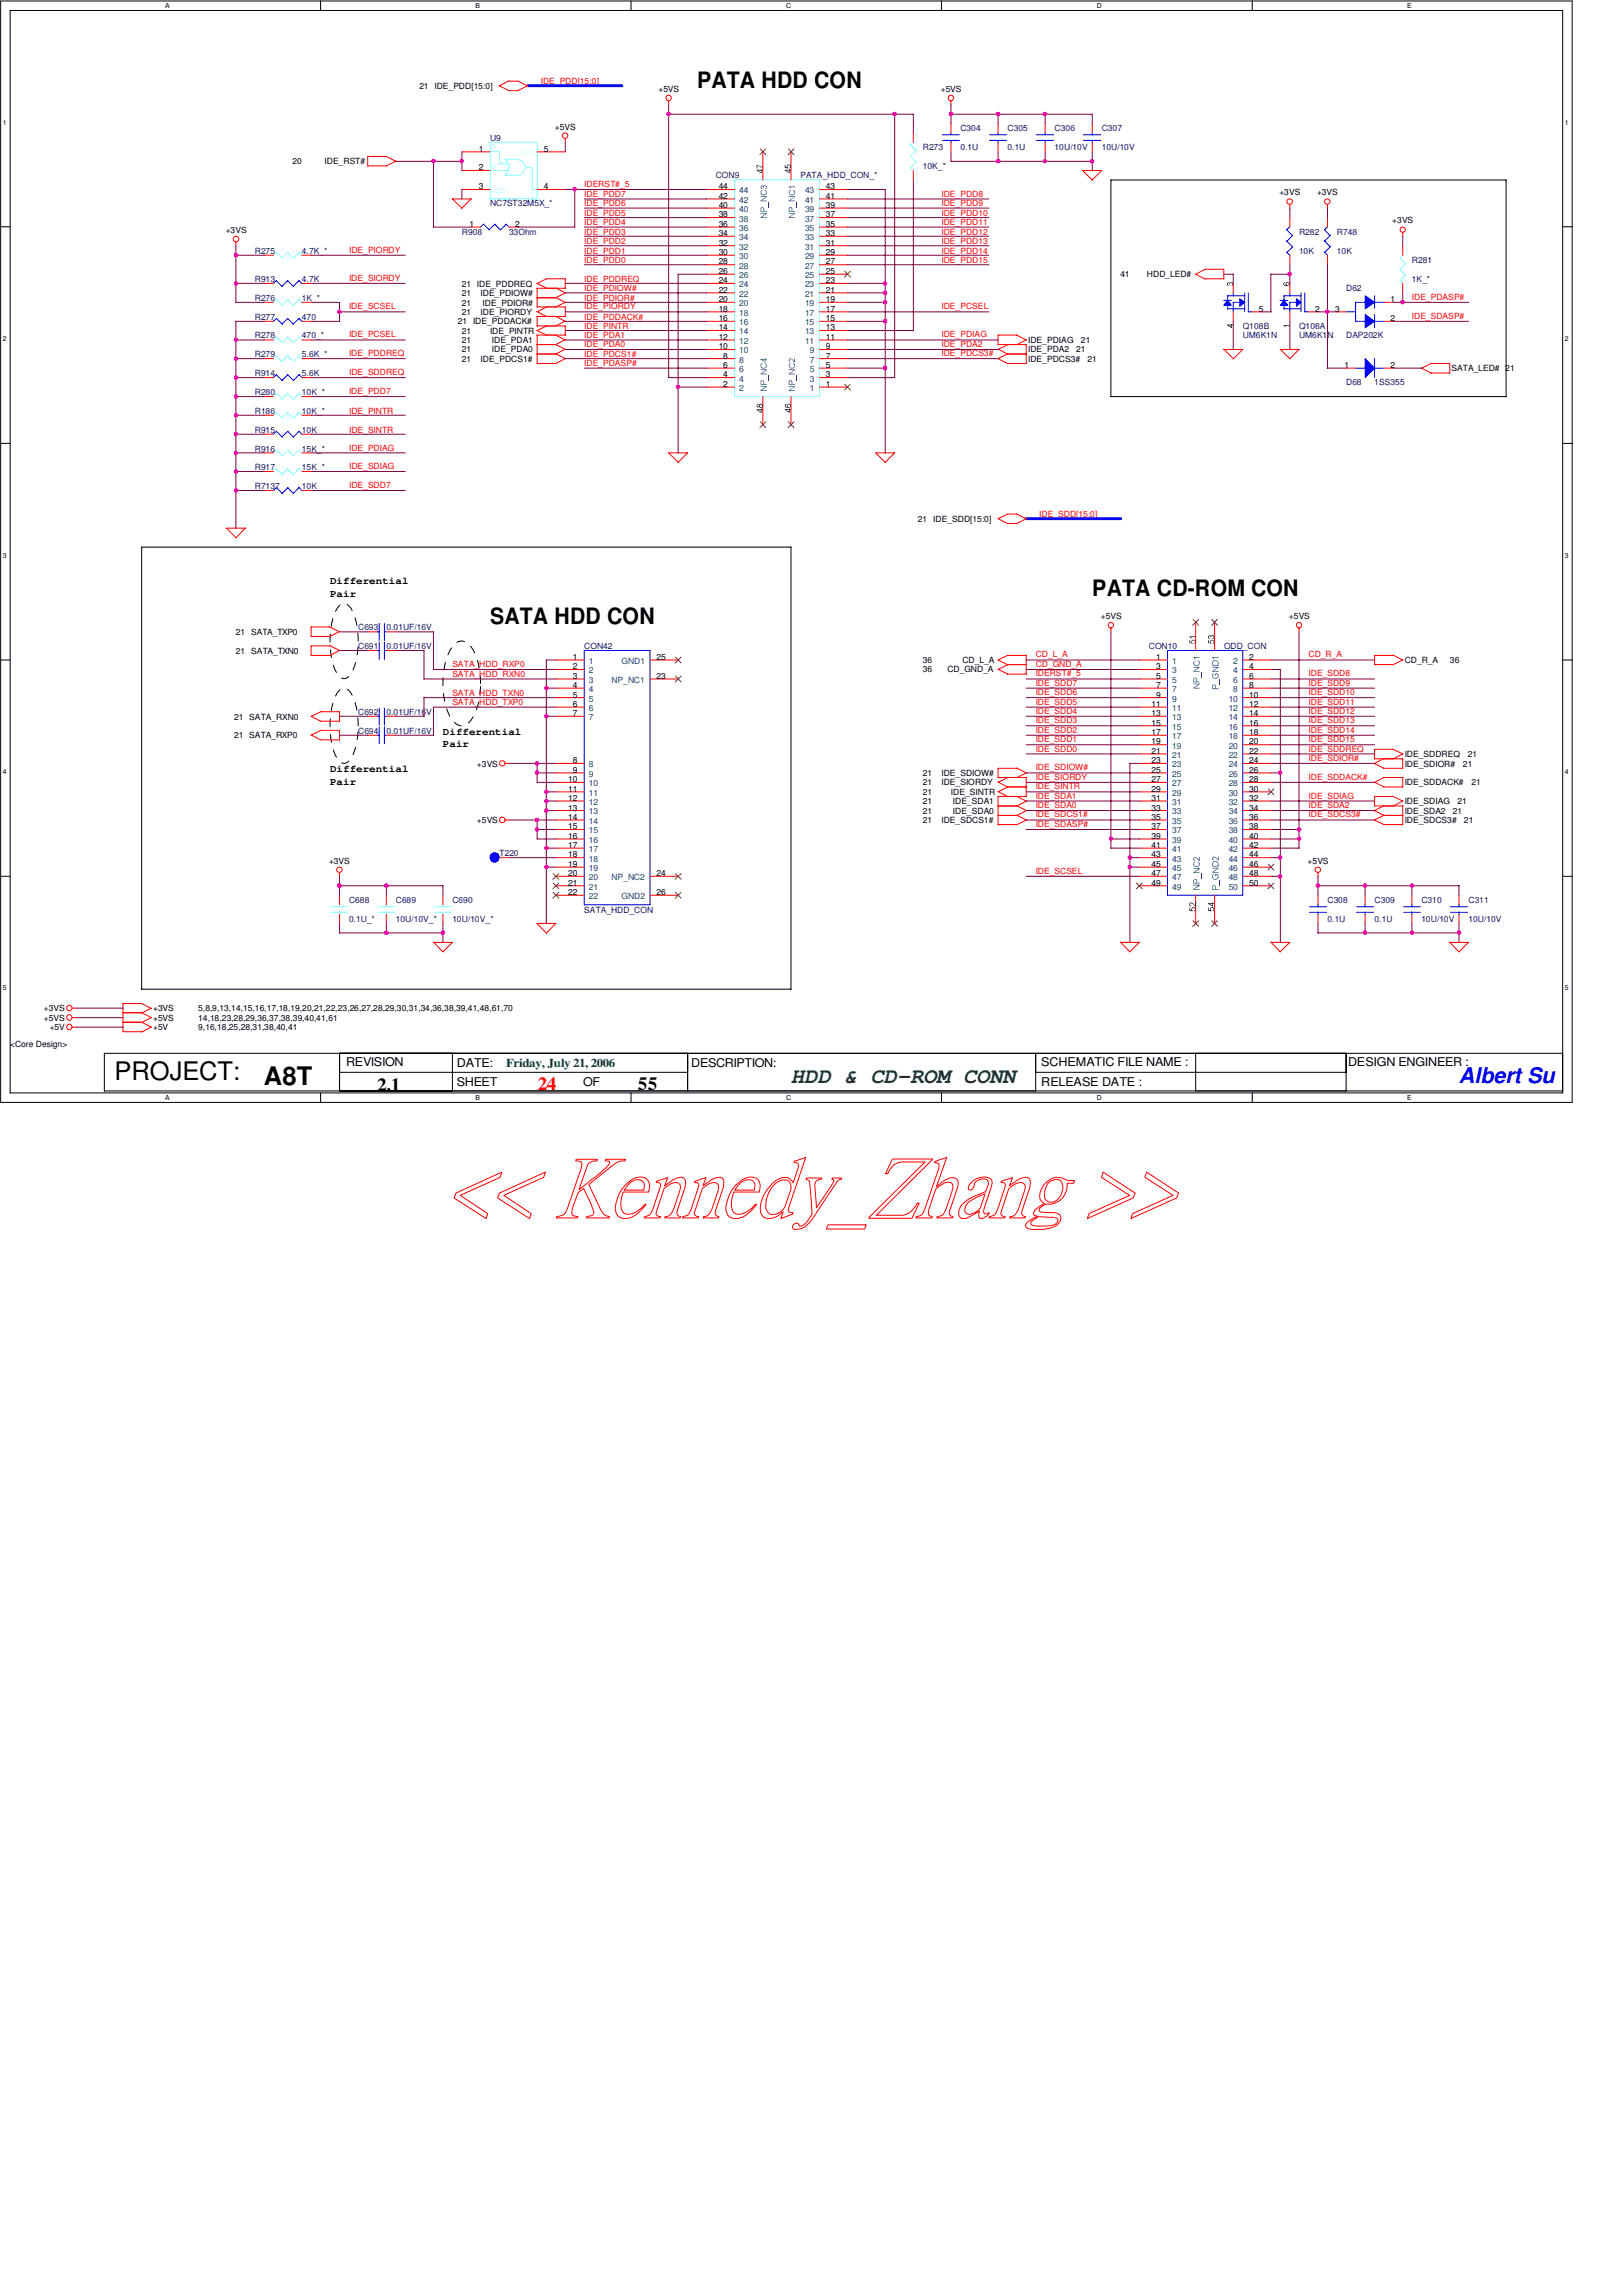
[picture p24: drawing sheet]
<svg xmlns="http://www.w3.org/2000/svg" width="210mm" height="297mm" viewBox="0 0 210 297" stroke-linecap="round" stroke-linejoin="round" font-family="sans-serif">
<defs><g id="words">
<g font-size="3.3">
<text x="14.8" y="139.7">PROJECT:</text>
<text x="34.2" y="140.3">A8T</text>
</g>
<g font-size="2.9">
<text x="90.2" y="11.4">PATA HDD CON</text>
<text x="141.4" y="77.1">PATA CD-ROM CON</text>
<text x="63.4" y="80.8">SATA HDD CON</text>
</g>
<text font-size="2.8" fill="#008000" x="102.4" y="140.1">HDD &amp; CD-ROM CONN</text>
<text font-size="2.8" fill="#00f" x="188.8" y="140.1">Albert Su</text>
<g font-size="2.4">
<text x="48.8" y="141.2">2.1</text>
<text x="82.5" y="141.1">55</text>
</g>
<text font-size="2.4" fill="#f00" x="69.6" y="141.1">24</text>
<g font-size="1.6">
<text x="44.8" y="138">REVISION</text>
<text x="134.7" y="138">SCHEMATIC FILE NAME :</text>
<text x="174.5" y="138">DESIGN ENGINEER :</text>
<text x="59.1" y="140.5">SHEET</text>
<text x="59.1" y="138">DATE:</text>
<text x="75.5" y="140.5">OF</text>
<text x="89.5" y="138">DESCRIPTION:</text>
<text x="134.7" y="140.5">RELEASE DATE :</text>
</g>
<text font-size="1.6" fill="#008000" x="65.5" y="138">Friday, July 21, 2006</text>
<g font-size="1.3">
<text x="42.7" y="75.6">Differential</text>
<text x="42.7" y="77.2">Pair</text>
<text x="57.3" y="95">Differential</text>
<text x="42.7" y="99.9">Differential</text>
<text x="42.7" y="101.6">Pair</text>
<text x="57.3" y="96.6">Pair</text>
</g>
<g font-size="1.1">
<text x="54.3" y="11.5">21 IDE_PDD[15:0]</text>
<text x="85.2" y="11.9">+5VS</text>
<text x="121.8" y="11.9">+5VS</text>
<text x="71.8" y="16.8">+5VS</text>
<text x="37.8" y="21.3">20</text>
<text x="42" y="21.3">IDE_RST#</text>
<text x="62" y="19.6">1</text>
<text x="62" y="22.1">2</text>
<text x="70.4" y="19.6">5</text>
<text x="60.7" y="29.3">1</text>
<text x="62" y="24.5">3</text>
<text x="66.7" y="29.3">2</text>
<text x="70.4" y="24.5">4</text>
<text x="93" y="29.3">36</text>
<text x="93" y="28.1">38</text>
<text x="93" y="26.9">40</text>
<text x="93" y="25.7">42</text>
<text x="93" y="24.5">44</text>
<text x="106.9" y="29.3">35</text>
<text x="106.9" y="28.1">37</text>
<text x="106.9" y="26.9">39</text>
<text x="106.9" y="25.7">41</text>
<text x="106.9" y="24.5">43</text>
<text x="165.6" y="25.3">+3VS</text>
<text x="170.4" y="25.3">+3VS</text>
<text x="180.2" y="28.9">+3VS</text>
<text x="29.2" y="30.1">+3VS</text>
<text x="93" y="35.4">26</text>
<text x="93" y="34.2">28</text>
<text x="93" y="33">30</text>
<text x="93" y="31.8">32</text>
<text x="93" y="30.6">34</text>
<text x="106.9" y="35.4">25</text>
<text x="106.9" y="34.2">27</text>
<text x="106.9" y="33">29</text>
<text x="106.9" y="31.8">31</text>
<text x="106.9" y="30.6">33</text>
<text x="145" y="35.9">41</text>
<text x="148.4" y="35.9">HDD_LED#</text>
<text x="59.3" y="42">21 IDE_PDDACK#</text>
<text x="59.8" y="39.5">21</text>
<text x="59.8" y="40.7">21</text>
<text x="59.8" y="37.1">21 IDE_PDDREQ</text>
<text x="59.8" y="38.3">21</text>
<text x="62.2" y="40.7">IDE_PIORDY</text>
<text x="62.2" y="38.3">IDE_PDIOW#</text>
<text x="62.4" y="39.5">IDE_PDIOR#</text>
<text x="93" y="41.5">16</text>
<text x="93" y="40.3">18</text>
<text x="93" y="39.1">20</text>
<text x="93" y="37.9">22</text>
<text x="93" y="36.7">24</text>
<text x="106.9" y="41.5">15</text>
<text x="106.9" y="40.3">17</text>
<text x="106.9" y="39.1">19</text>
<text x="106.9" y="37.9">21</text>
<text x="106.9" y="36.7">23</text>
<text x="162.9" y="40.3">5</text>
<text x="170.2" y="40.3">2</text>
<text x="172.8" y="40.3">3</text>
<text x="180" y="39.1">1</text>
<text x="180" y="41.5">2</text>
<text x="59.8" y="43.2">21</text>
<text x="59.8" y="45.6">21</text>
<text x="59.8" y="44.4">21</text>
<text x="59.8" y="46.8">21</text>
<text x="62.2" y="46.8">IDE_PDCS1#</text>
<text x="63.4" y="43.2">IDE_PINTR</text>
<text x="63.7" y="45.6">IDE_PDA0</text>
<text x="63.7" y="44.4">IDE_PDA1</text>
<text x="93" y="45.2">10</text>
<text x="93" y="43.9">12</text>
<text x="93" y="42.8">14</text>
<text x="93.6" y="47.6">6</text>
<text x="93.6" y="46.4">8</text>
<text x="106.9" y="47.6">5</text>
<text x="106.9" y="46.4">7</text>
<text x="106.9" y="45.2">9</text>
<text x="106.9" y="43.9">11</text>
<text x="106.9" y="42.8">13</text>
<text x="133.1" y="45.6">IDE_PDA2</text>
<text x="133.1" y="46.8">IDE_PDCS3#</text>
<text x="133.1" y="44.4">IDE_PDIAG</text>
<text x="139.3" y="45.6">21</text>
<text x="139.9" y="44.4">21</text>
<text x="140.7" y="46.8">21</text>
<text x="174" y="47.6">1</text>
<text x="180" y="47.6">2</text>
<text x="93.6" y="50">2</text>
<text x="93.6" y="48.8">4</text>
<text x="106.9" y="50">1</text>
<text x="106.9" y="48.8">3</text>
<text x="187.8" y="48">SATA_LED# 21</text>
<text x="118.8" y="67.5">21</text>
<text x="120.8" y="67.5">IDE_SDD[15:0]</text>
<text x="30.5" y="82.1">21</text>
<text x="32.5" y="82.1">SATA_TXP0</text>
<text x="142.5" y="80.1">+5VS</text>
<text x="166.8" y="80.1">+5VS</text>
<text x="30.5" y="84.6">21</text>
<text x="32.5" y="84.6">SATA_TXN0</text>
<text x="74.1" y="85.3">1</text>
<text x="74.1" y="86.6">2</text>
<text x="74.1" y="87.8">3</text>
<text x="74.1" y="89">4</text>
<text x="85" y="87.8">23</text>
<text x="85" y="85.3">25</text>
<text x="119.4" y="87">36</text>
<text x="119.4" y="85.8">36</text>
<text x="122.6" y="87">CD_GND_A</text>
<text x="124.5" y="85.8">CD_L_A</text>
<text x="149.6" y="85.3">1</text>
<text x="149.6" y="86.6">3</text>
<text x="149.6" y="87.8">5</text>
<text x="149.6" y="89">7</text>
<text x="161.7" y="85.3">2</text>
<text x="161.7" y="86.6">4</text>
<text x="161.7" y="87.8">6</text>
<text x="161.7" y="89">8</text>
<text x="181.8" y="85.8">CD_R_A</text>
<text x="187.6" y="85.8">36</text>
<text x="30.3" y="95.5">21 SATA_RXP0</text>
<text x="30.3" y="93.1">21 SATA_RXN0</text>
<text x="74.1" y="90.3">5</text>
<text x="74.1" y="91.4">6</text>
<text x="74.1" y="92.7">7</text>
<text x="149" y="91.4">11</text>
<text x="149" y="92.7">13</text>
<text x="149" y="93.9">15</text>
<text x="149" y="95.1">17</text>
<text x="149.6" y="90.3">9</text>
<text x="161.7" y="90.3">10</text>
<text x="161.7" y="91.4">12</text>
<text x="161.7" y="92.7">14</text>
<text x="161.7" y="93.9">16</text>
<text x="161.7" y="95.1">18</text>
<text x="61.7" y="99.2">+3VS</text>
<text x="73.5" y="101.2">10</text>
<text x="74.1" y="98.8">8</text>
<text x="74.1" y="100">9</text>
<text x="119.4" y="100.4">21</text>
<text x="119.4" y="101.6">21</text>
<text x="121.8" y="100.4">IDE_SDIOW#</text>
<text x="121.8" y="101.6">IDE_SIORDY</text>
<text x="149" y="96.3">19</text>
<text x="149" y="97.5">21</text>
<text x="149" y="98.8">23</text>
<text x="149" y="100">25</text>
<text x="149" y="101.2">27</text>
<text x="161.7" y="96.3">20</text>
<text x="161.7" y="97.5">22</text>
<text x="161.7" y="98.8">24</text>
<text x="161.7" y="100">26</text>
<text x="161.7" y="101.2">28</text>
<text x="181.8" y="101.6">IDE_SDDACK#</text>
<text x="181.8" y="98">IDE_SDDREQ</text>
<text x="181.8" y="99.2">IDE_SDIOR#</text>
<text x="189.3" y="99.2">21</text>
<text x="189.9" y="98">21</text>
<text x="190.4" y="101.6">21</text>
<text x="61.7" y="106.5">+5VS</text>
<text x="73.5" y="102.4">11</text>
<text x="73.5" y="103.6">12</text>
<text x="73.5" y="104.9">13</text>
<text x="73.5" y="106.1">14</text>
<text x="73.5" y="107.3">15</text>
<text x="119.4" y="102.8">21</text>
<text x="119.4" y="104.1">21</text>
<text x="119.4" y="105.3">21</text>
<text x="119.4" y="106.5">21</text>
<text x="121.8" y="106.5">IDE_SDCS1#</text>
<text x="123.1" y="102.8">IDE_SINTR</text>
<text x="123.3" y="104.1">IDE_SDA1</text>
<text x="123.3" y="105.3">IDE_SDA0</text>
<text x="149" y="102.4">29</text>
<text x="149" y="103.6">31</text>
<text x="149" y="104.9">33</text>
<text x="149" y="106.1">35</text>
<text x="149" y="107.3">37</text>
<text x="161.7" y="102.4">30</text>
<text x="161.7" y="103.6">32</text>
<text x="161.7" y="104.9">34</text>
<text x="161.7" y="106.1">36</text>
<text x="161.7" y="107.3">38</text>
<text x="181.8" y="106.5">IDE_SDCS3#</text>
<text x="181.8" y="105.3">IDE_SDA2</text>
<text x="181.8" y="104.1">IDE_SDIAG</text>
<text x="188" y="105.3">21</text>
<text x="188.6" y="104.1">21</text>
<text x="189.4" y="106.5">21</text>
<text x="42.6" y="111.7">+3VS</text>
<text x="73.5" y="108.5">16</text>
<text x="73.5" y="109.7">17</text>
<text x="73.5" y="110.9">18</text>
<text x="73.5" y="112.1">19</text>
<text x="73.5" y="113.4">20</text>
<text x="85" y="113.4">24</text>
<text x="149" y="108.5">39</text>
<text x="149" y="109.7">41</text>
<text x="149" y="110.9">43</text>
<text x="149" y="112.1">45</text>
<text x="149" y="113.4">47</text>
<text x="161.7" y="108.5">40</text>
<text x="161.7" y="109.7">42</text>
<text x="161.7" y="110.9">44</text>
<text x="161.7" y="112.1">46</text>
<text x="161.7" y="113.4">48</text>
<text x="169.2" y="111.7">+5VS</text>
<text x="73.5" y="114.6">21</text>
<text x="73.5" y="115.8">22</text>
<text x="85" y="115.8">26</text>
<text x="149" y="114.6">49</text>
<text x="161.7" y="114.6">50</text>
<text x="5.7" y="130.9">+3VS</text>
<text x="19.8" y="130.9">+3VS</text>
<text x="25.7" y="130.9">5,8,9,13,14,15,16,17,18,19,20,21,22,23,26,27,28,29,30,31,34,36,38,39,41,48,61,70</text>
<text x="1.3" y="135.5">&lt;Core Design&gt;</text>
<text x="5.7" y="132">+5VS</text>
<text x="6.4" y="133.3">+5V</text>
<text x="19.8" y="132">+5VS</text>
<text x="19.8" y="133.3">+5V</text>
<text x="25.7" y="132">14,18,23,28,29,36,37,38,39,40,41,61</text>
<text x="25.7" y="133.3">9,16,18,25,28,31,38,40,41</text>
</g>
<g font-size="1.1" fill="#f00">
<text x="70" y="10.9">IDE_PDD[15:0]</text>
<text x="75.6" y="27.9">IDE_PDD5</text>
<text x="75.6" y="26.7">IDE_PDD6</text>
<text x="75.6" y="29.2">IDE_PDD4</text>
<text x="75.6" y="25.5">IDE_PDD7</text>
<text x="75.6" y="24.2">IDERST#_5</text>
<text x="121.8" y="25.5">IDE_PDD8</text>
<text x="121.8" y="26.7">IDE_PDD9</text>
<text x="121.8" y="27.9">IDE_PDD10</text>
<text x="121.8" y="29.2">IDE_PDD11</text>
<text x="45.2" y="32.7">IDE_PIORDY</text>
<text x="75.6" y="34">IDE_PDD0</text>
<text x="75.6" y="32.8">IDE_PDD1</text>
<text x="75.6" y="31.6">IDE_PDD2</text>
<text x="75.6" y="30.4">IDE_PDD3</text>
<text x="121.8" y="30.4">IDE_PDD12</text>
<text x="121.8" y="34">IDE_PDD15</text>
<text x="121.8" y="31.6">IDE_PDD13</text>
<text x="121.8" y="32.8">IDE_PDD14</text>
<text x="45.2" y="40">IDE_SCSEL</text>
<text x="45.2" y="36.4">IDE_SIORDY</text>
<text x="75.6" y="37.7">IDE_PDIOW#</text>
<text x="75.6" y="36.5">IDE_PDDREQ</text>
<text x="75.6" y="38.9">IDE_PDIOR#</text>
<text x="75.6" y="41.4">IDE_PDDACK#</text>
<text x="75.6" y="40">IDE_PIORDY</text>
<text x="121.8" y="40">IDE_PCSEL</text>
<text x="182.7" y="38.8">IDE_PDASP#</text>
<text x="182.7" y="41.2">IDE_SDASP#</text>
<text x="45.2" y="46.1">IDE_PDDREQ</text>
<text x="45.2" y="43.6">IDE_PCSEL</text>
<text x="75.6" y="44.9">IDE_PDA0</text>
<text x="75.6" y="47.4">IDE_PDASP#</text>
<text x="75.6" y="42.6">IDE_PINTR</text>
<text x="75.6" y="43.8">IDE_PDA1</text>
<text x="75.6" y="46.2">IDE_PDCS1#</text>
<text x="121.8" y="46.1">IDE_PDCS3#</text>
<text x="121.8" y="44.9">IDE_PDA2</text>
<text x="121.8" y="43.6">IDE_PDIAG</text>
<text x="45.2" y="51">IDE_PDD7</text>
<text x="45.2" y="53.5">IDE_PINTR</text>
<text x="45.2" y="48.5">IDE_SDDREQ</text>
<text x="45.2" y="56">IDE_SINTR</text>
<text x="45.2" y="58.3">IDE_PDIAG</text>
<text x="45.2" y="60.7">IDE_SDIAG</text>
<text x="45.2" y="63.1">IDE_SDD7</text>
<text x="134.5" y="66.9">IDE_SDD[15:0]</text>
<text x="58.5" y="86.3">SATA_HDD_RXP0</text>
<text x="58.5" y="87.6">SATA_HDD_RXN0</text>
<text x="134" y="85">CD_L_A</text>
<text x="134" y="86.3">CD_GND_A</text>
<text x="134" y="87.5">IDERST#_5</text>
<text x="134" y="88.7">IDE_SDD7</text>
<text x="134" y="89.9">IDE_SDD6</text>
<text x="169.3" y="89.9">IDE_SDD10</text>
<text x="169.3" y="87.5">IDE_SDD8</text>
<text x="169.3" y="88.7">IDE_SDD9</text>
<text x="169.3" y="85">CD_R_A</text>
<text x="58.5" y="91.1">SATA_HDD_TXP0</text>
<text x="58.5" y="90">SATA_HDD_TXN0</text>
<text x="134" y="92.4">IDE_SDD4</text>
<text x="134" y="93.6">IDE_SDD3</text>
<text x="134" y="91.1">IDE_SDD5</text>
<text x="134" y="94.8">IDE_SDD2</text>
<text x="169.3" y="91.1">IDE_SDD11</text>
<text x="169.3" y="94.8">IDE_SDD14</text>
<text x="169.3" y="93.6">IDE_SDD13</text>
<text x="169.3" y="92.4">IDE_SDD12</text>
<text x="134" y="97.2">IDE_SDD0</text>
<text x="134" y="99.7">IDE_SDIOW#</text>
<text x="134" y="100.9">IDE_SIORDY</text>
<text x="134" y="96">IDE_SDD1</text>
<text x="169.3" y="96">IDE_SDD15</text>
<text x="169.3" y="100.9">IDE_SDDACK#</text>
<text x="169.3" y="98.5">IDE_SDIOR#</text>
<text x="169.3" y="97.2">IDE_SDDREQ</text>
<text x="134" y="103.3">IDE_SDA1</text>
<text x="134" y="105.7">IDE_SDCS1#</text>
<text x="134" y="107">IDE_SDASP#</text>
<text x="134" y="102.1">IDE_SINTR</text>
<text x="134" y="104.6">IDE_SDA0</text>
<text x="169.3" y="105.7">IDE_SDCS3#</text>
<text x="169.3" y="104.6">IDE_SDA2</text>
<text x="169.3" y="103.3">IDE_SDIAG</text>
<text x="134" y="113.1">IDE_SCSEL</text>
</g>
<g font-size="1.1" fill="#000080">
<text x="124.3" y="17">C304</text>
<text x="130.4" y="17">C305</text>
<text x="136.5" y="17">C306</text>
<text x="142.6" y="17">C307</text>
<text x="63.4" y="18.2">U9</text>
<text x="92.6" y="23.1">CON9</text>
<text x="103.6" y="23.1">PATA_HDD_CON_*</text>
<text x="119.4" y="19.4">R273</text>
<text x="119.4" y="21.9">10K_*</text>
<text x="124.3" y="19.4">0.1U</text>
<text x="130.4" y="19.4">0.1U</text>
<text x="136.5" y="19.4">10U/10V</text>
<text x="142.6" y="19.4">10U/10V</text>
<text x="63.4" y="26.7">NC7ST32M5X_*</text>
<text x="33" y="32.8">R275</text>
<text x="39.1" y="32.8">4.7K_*</text>
<text x="59.8" y="30.4">R908</text>
<text x="65.9" y="30.4">33Ohm</text>
<text x="168.1" y="30.4">R282</text>
<text x="168.1" y="32.8">10K</text>
<text x="173" y="30.4">R748</text>
<text x="173" y="32.8">10K</text>
<text x="182.7" y="34">R281</text>
<text x="33" y="38.9">R276</text>
<text x="33" y="41.4">R277</text>
<text x="33" y="36.5">R913</text>
<text x="39.1" y="38.9">1K_*</text>
<text x="39.1" y="41.4">470</text>
<text x="39.1" y="36.5">4.7K</text>
<text x="174.2" y="37.7">D62</text>
<text x="182.7" y="36.5">1K_*</text>
<text x="33" y="43.8">R278</text>
<text x="33" y="46.2">R279</text>
<text x="39.1" y="43.8">470_*</text>
<text x="39.1" y="46.2">5.6K_*</text>
<text x="160.8" y="42.6">Q108B</text>
<text x="160.8" y="43.8">UM6K1N</text>
<text x="168.1" y="42.6">Q108A</text>
<text x="168.1" y="43.8">UM6K1N</text>
<text x="174.2" y="43.8">DAP202K</text>
<text x="33" y="53.5">R186</text>
<text x="33" y="48.6">R914</text>
<text x="33" y="51.1">R280</text>
<text x="39.1" y="53.5">10K_*</text>
<text x="39.1" y="48.6">5.6K</text>
<text x="39.1" y="51.1">10K_*</text>
<text x="174.2" y="49.9">D68</text>
<text x="177.8" y="49.9">1SS355</text>
<text x="33" y="58.4">R916</text>
<text x="33" y="56">R915</text>
<text x="39.1" y="58.4">15K_*</text>
<text x="39.1" y="56">10K</text>
<text x="33" y="60.8">R917</text>
<text x="33" y="63.2">R7137</text>
<text x="39.1" y="60.8">15K_*</text>
<text x="39.1" y="63.2">10K</text>
<text x="46.4" y="83.9">C691</text>
<text x="46.4" y="81.5">C693</text>
<text x="50" y="83.9">0.01UF/16V</text>
<text x="50" y="81.5">0.01UF/16V</text>
<text x="75.6" y="83.9">CON42</text>
<text x="148.7" y="83.9">CON10</text>
<text x="158.4" y="83.9">ODD_CON</text>
<text x="46.4" y="92.5">C692</text>
<text x="46.4" y="94.9">C694</text>
<text x="50" y="92.5">0.01UF/16V</text>
<text x="50" y="94.9">0.01UF/16V</text>
<text x="64.6" y="110.7">T220</text>
<text x="45.2" y="116.8">C688</text>
<text x="45.2" y="119.3">0.1U_*</text>
<text x="51.2" y="116.8">C689</text>
<text x="51.2" y="119.3">10U/10V_*</text>
<text x="58.5" y="116.8">C690</text>
<text x="58.5" y="119.3">10U/10V_*</text>
<text x="75.6" y="118.1">SATA_HDD_CON</text>
<text x="171.8" y="116.8">C308</text>
<text x="171.8" y="119.3">0.1U</text>
<text x="177.9" y="116.8">C309</text>
<text x="177.9" y="119.3">0.1U</text>
<text x="183.9" y="116.8">C310</text>
<text x="183.9" y="119.3">10U/10V</text>
<text x="190" y="116.8">C311</text>
<text x="190" y="119.3">10U/10V</text>
</g>
<g font-size="1.1" fill="#80ffff">
<text x="63.5" y="19.3">A</text>
<text x="63.5" y="21.8">B</text>
<text x="67.4" y="20.1">VCC</text>
<text x="63.5" y="24.9">GND</text>
<text x="68.6" y="25.5">Y</text>
</g>
<g font-size="1.1" fill="#004080">
<text x="95.7" y="29.9">36</text>
<text x="95.7" y="28.7">38</text>
<text x="95.7" y="27.4">40</text>
<text x="95.7" y="26.2">42</text>
<text x="95.7" y="25">44</text>
<text x="104.2" y="29.9">35</text>
<text x="104.2" y="28.7">37</text>
<text x="104.2" y="27.4">39</text>
<text x="104.2" y="26.2">41</text>
<text x="104.2" y="25">43</text>
<text x="95.7" y="36">26</text>
<text x="95.7" y="34.8">28</text>
<text x="95.7" y="33.5">30</text>
<text x="95.7" y="32.3">32</text>
<text x="95.7" y="31.1">34</text>
<text x="104.2" y="36">25</text>
<text x="104.2" y="34.8">27</text>
<text x="104.2" y="33.5">29</text>
<text x="104.2" y="32.3">31</text>
<text x="104.2" y="31.1">33</text>
<text x="95.7" y="40.9">18</text>
<text x="95.7" y="39.6">20</text>
<text x="95.7" y="38.4">22</text>
<text x="95.7" y="37.2">24</text>
<text x="104.2" y="40.9">17</text>
<text x="104.2" y="39.6">19</text>
<text x="104.2" y="38.4">21</text>
<text x="104.2" y="37.2">23</text>
<text x="95.7" y="46.9">8</text>
<text x="95.7" y="45.7">10</text>
<text x="95.7" y="44.5">12</text>
<text x="95.7" y="43.3">14</text>
<text x="95.7" y="42.1">16</text>
<text x="104.2" y="44.5">11</text>
<text x="104.2" y="43.3">13</text>
<text x="104.2" y="42.1">15</text>
<text x="104.8" y="46.9">7</text>
<text x="104.8" y="45.7">9</text>
<text x="95.7" y="50.6">2</text>
<text x="95.7" y="49.4">4</text>
<text x="95.7" y="48.1">6</text>
<text x="104.8" y="50.6">1</text>
<text x="104.8" y="49.4">3</text>
<text x="104.8" y="48.1">5</text>
<text x="76.2" y="85.9">1</text>
<text x="76.2" y="87.1">2</text>
<text x="76.2" y="88.3">3</text>
<text x="76.2" y="89.5">4</text>
<text x="79.1" y="88.3">NP_NC1</text>
<text x="80.4" y="85.9">GND1</text>
<text x="151.7" y="85.9">1</text>
<text x="151.7" y="87.1">3</text>
<text x="151.7" y="88.3">5</text>
<text x="151.7" y="89.5">7</text>
<text x="159.6" y="85.9">2</text>
<text x="159.6" y="87.1">4</text>
<text x="159.6" y="88.3">6</text>
<text x="159.6" y="89.5">8</text>
<text x="76.2" y="90.8">5</text>
<text x="76.2" y="92">6</text>
<text x="76.2" y="93.2">7</text>
<text x="151.7" y="90.8">9</text>
<text x="151.7" y="92">11</text>
<text x="151.7" y="93.2">13</text>
<text x="151.7" y="94.4">15</text>
<text x="151.7" y="95.6">17</text>
<text x="159" y="90.8">10</text>
<text x="159" y="92">12</text>
<text x="159" y="93.2">14</text>
<text x="159" y="94.4">16</text>
<text x="159" y="95.6">18</text>
<text x="76.2" y="99.3">8</text>
<text x="76.2" y="100.5">9</text>
<text x="76.2" y="101.7">10</text>
<text x="151.7" y="96.9">19</text>
<text x="151.7" y="98">21</text>
<text x="151.7" y="99.3">23</text>
<text x="151.7" y="100.5">25</text>
<text x="151.7" y="101.7">27</text>
<text x="159" y="96.9">20</text>
<text x="159" y="98">22</text>
<text x="159" y="99.3">24</text>
<text x="159" y="100.5">26</text>
<text x="159" y="101.7">28</text>
<text x="76.2" y="103">11</text>
<text x="76.2" y="104.1">12</text>
<text x="76.2" y="105.4">13</text>
<text x="76.2" y="106.6">14</text>
<text x="76.2" y="107.8">15</text>
<text x="151.7" y="103">29</text>
<text x="151.7" y="104.1">31</text>
<text x="151.7" y="105.4">33</text>
<text x="151.7" y="106.6">35</text>
<text x="151.7" y="107.8">37</text>
<text x="159" y="103">30</text>
<text x="159" y="104.1">32</text>
<text x="159" y="105.4">34</text>
<text x="159" y="106.6">36</text>
<text x="159" y="107.8">38</text>
<text x="76.2" y="109.1">16</text>
<text x="76.2" y="110.2">17</text>
<text x="76.2" y="111.5">18</text>
<text x="76.2" y="112.7">19</text>
<text x="76.2" y="113.9">20</text>
<text x="79.1" y="113.9">NP_NC2</text>
<text x="151.7" y="109.1">39</text>
<text x="151.7" y="110.2">41</text>
<text x="151.7" y="111.5">43</text>
<text x="151.7" y="112.7">45</text>
<text x="151.7" y="113.9">47</text>
<text x="159" y="109.1">40</text>
<text x="159" y="110.2">42</text>
<text x="159" y="111.5">44</text>
<text x="159" y="112.7">46</text>
<text x="159" y="113.9">48</text>
<text x="76.2" y="115.1">21</text>
<text x="76.2" y="116.3">22</text>
<text x="80.4" y="116.3">GND2</text>
<text x="151.7" y="115.1">49</text>
<text x="159" y="115.1">50</text>
</g>
<g font-size=".9">
<text x="21.4" y="1">A</text>
<text x="61.6" y="1">B</text>
<text x="101.7" y="1">C</text>
<text x="141.9" y="1">D</text>
<text x="182.1" y="1">E</text>
<text x=".4" y="16.1">1</text>
<text x="202.5" y="16.1">1</text>
<text x=".4" y="44.1">2</text>
<text x="202.5" y="44.1">2</text>
<text x=".4" y="72.1">3</text>
<text x="202.5" y="72.1">3</text>
<text x=".4" y="100.1">4</text>
<text x="202.5" y="100.1">4</text>
<text x=".4" y="128.1">5</text>
<text x="202.5" y="128.1">5</text>
<text x="21.4" y="142.3">A</text>
<text x="61.6" y="142.3">B</text>
<text x="101.7" y="142.3">C</text>
<text x="141.9" y="142.3">D</text>
<text x="182.1" y="142.3">E</text>
</g>
</g></defs>
<path d="M.1 .1h203.4v142.5h-203.4zM1.3 1.4h200.9v140h-200.9z" fill="none" stroke="#000" stroke-width=".13"/>
<g fill="#fff">
<path d="M21.4 .3h.6v.9h-.6z"/>
<path d="M21.4 141.5h.6v1h-.6z"/>
</g>
<path d="M41.5 .1v1.3M41.5 141.4v1.2" fill="none" stroke="#000" stroke-width=".13"/>
<g fill="#fff">
<path d="M61.6 .3h.5v.9h-.5z"/>
<path d="M61.6 141.5h.5v1h-.5z"/>
</g>
<path d="M81.7 .1v1.3M81.7 141.4v1.2" fill="none" stroke="#000" stroke-width=".13"/>
<g fill="#fff">
<path d="M101.7 .3h.7v.9h-.7z"/>
<path d="M101.7 141.5h.7v1h-.7z"/>
</g>
<path d="M121.8 .1v1.3M121.8 141.4v1.2" fill="none" stroke="#000" stroke-width=".13"/>
<g fill="#fff">
<path d="M141.9 .3h.7v.9h-.7z"/>
<path d="M141.9 141.5h.7v1h-.7z"/>
</g>
<path d="M162.1 .1v1.3M162.1 141.4v1.2" fill="none" stroke="#000" stroke-width=".13"/>
<g fill="#fff">
<path d="M182.1 .3h.6v.9h-.6z"/>
<path d="M182.1 141.5h.6v1h-.6z"/>
<path d="M.4 15.3h.5v1h-.5z"/>
<path d="M202.5 15.3h.5v1h-.5z"/>
<path d="M.4 43.3h.5v1h-.5z"/>
<path d="M202.5 43.3h.5v1h-.5z"/>
</g>
<path d="M.1 29.3h1.2M202.2 29.3h1.3" fill="none" stroke="#000" stroke-width=".13"/>
<g fill="#fff">
<path d="M.4 71.3h.5v1h-.5z"/>
<path d="M202.5 71.3h.5v1h-.5z"/>
</g>
<path d="M.1 57.4h1.2M202.2 57.4h1.3" fill="none" stroke="#000" stroke-width=".13"/>
<g fill="#fff">
<path d="M.4 99.4h.5v.9h-.5z"/>
<path d="M202.5 99.4h.5v.9h-.5z"/>
</g>
<path d="M.1 85.4h1.2M202.2 85.4h1.3" fill="none" stroke="#000" stroke-width=".13"/>
<g fill="#fff">
<path d="M.4 127.3h.5v1.1h-.5z"/>
<path d="M202.5 127.3h.5v1.1h-.5z"/>
</g>
<g fill="none" stroke="#000" stroke-width=".13">
<path d="M143.8 23.3h51.1v28h-51.1zM18.3 70.8h84.1v57.2h-84.1zM.1 113.4h1.2M202.2 113.4h1.3M13.5 136.3h188.7v4.8h-188.7zM43.9 136.3v4.8M43.9 138.7h45.1M58.5 136.3v4.8M89 136.3v4.8M134 138.7h40.2M134 136.3v4.8M154.7 136.3v4.8"/>
<path d="M174.2 136.3v4.8"/>
</g>
<path d="M43.8 78.4a.84 .84 0 0 1 1.4 0 7.6 7.6 0 0 1 1.2 4.5 7.5 7.5 0 0 1-1.2 4.5 .84 .84 0 0 1-1.4 0 7.5 7.5 0 0 1-1.1-4.5 7.5 7.5 0 0 1 1.1-4.5zM43.8 89.4a.84 .84 0 0 1 1.4 0 7.6 7.6 0 0 1 1.2 4.5 7.6 7.6 0 0 1-1.2 4.5 .84 .84 0 0 1-1.4 0 7.5 7.5 0 0 1-1.1-4.5 7.5 7.5 0 0 1 1.1-4.5zM58.8 83.4a1.25 1.25 0 0 1 1.9 0 7.5 7.5 0 0 1 1.5 5 7.4 7.4 0 0 1-1.5 5.1 1.25 1.25 0 0 1-1.9 0 7.5 7.5 0 0 1-1.5-5.1 7.6 7.6 0 0 1 1.5-5z" fill="none" stroke="#000" stroke-width=".13" stroke-dasharray="1 1 1 1 1 1 1 1"/>
<g fill="none" stroke="#f00" stroke-width=".13">
<path d="M73.2 17.9v.5M86.5 13v.5M123.1 13v.5M30.5 31.3v.5M58.5 25.7l1.3 1.2M58.5 25.7h2.5M61 25.7l-1.3 1.3M140.1 22.1l1.3 1.2M140.1 22.1h2.5l-1.3 1.2M166.9 26.5v.5M171.8 26.5v.5M181.5 30.1v.5"/>
<path d="M86.5 58.6h2.5l-1.2 1.2zM113.3 58.6h2.5l-1.2 1.2zM158.4 45.2h2.5M158.4 45.2l1.2 1.2M160.8 45.2l-1.2 1.2M165.7 45.2l1.2 1.2M165.7 45.2h2.4M168.1 45.2l-1.2 1.2M29.3 68.3l1.2 1.3M29.3 68.3h2.5M31.7 68.3l-1.2 1.3M65.4 98.8h.5"/>
<path d="M143.8 81.2v.5M168.1 81.2v.5M43.9 112.9v.5M43.9 115.8v1.3M43.9 118.3v1.2M65.4 106.1h.5M69.5 119.5l1.2 1.2M69.5 119.5h2.5M71.9 119.5l-1.2 1.2M170.6 112.9v.5M9.4 130.4h.5M9.4 131.7h.5"/>
<path d="M9.4 132.9h.5M56.1 121.9l1.2 1.2 1.2-1.2h-2.4M145 121.9h2.4l-1.2 1.2M145 121.9l1.2 1.2M164.5 121.9h2.4l-1.2 1.2M164.5 121.9l1.2 1.2M187.6 121.9l1.2 1.2 1.2-1.2M187.6 121.9h2.5"/>
<circle cx="73.1" cy="17.5" r=".36"/>
<circle cx="86.5" cy="12.7" r=".35"/>
<circle cx="123" cy="12.7" r=".35"/>
<circle cx="30.5" cy="30.9" r=".37"/>
<circle cx="166.9" cy="26.1" r=".36"/>
<circle cx="171.8" cy="26.1" r=".35"/>
<circle cx="181.5" cy="29.7" r=".34"/>
<circle cx="65" cy="98.8" r=".36"/>
<circle cx="143.7" cy="80.9" r=".35"/>
<circle cx="168.1" cy="80.9" r=".35"/>
<circle cx="43.9" cy="112.5" r=".35"/>
<circle cx="65" cy="106.1" r=".37"/>
<circle cx="170.6" cy="112.5" r=".35"/>
<circle cx="9" cy="130.4" r=".35"/>
<circle cx="9" cy="131.6" r=".35"/>
<circle cx="9" cy="132.9" r=".35"/>
</g>
<path d="M42.8 117.3h2.2M42.8 118h2.2M43.9 117v.3M43.9 118v.3" fill="none" stroke="#80ffff" stroke-width=".13"/>
<path d="M176.7 46.4l1.2 1.2-1.2 1.3z" fill="#00f"/>
<g fill="none" stroke="#00f" stroke-width=".13">
<path d="M128.1 17.4h2.2M128.1 18.2h2.2M129.2 17.2v.2M129.2 18.2v.2M166.5 32.6l.4 .4M166.5 31.2l.8 .7M166.5 29.7l.8 .8M166.9 29.3l-.4 .4M167.3 31.9l-.8 .7M167.3 30.4l-.8 .8M168.4 37.9v2.4M168.9 37.9v2.4h.5"/>
<path d="M175.4 47.6h1.3M176.7 46.4l1.2 1.2-1.2 1.3zM177.9 46.4v2.5M177.9 47.6h1.2"/>
</g>
<g fill="none" stroke="#f00" stroke-width=".13">
<path d="M129.2 16v1.2M129.2 18.4v1.2M166.9 28.2v1.2M166.9 33v1.2M34.2 53.7h1.2M34.2 44h1.2M34.2 46.4h1.2M39.1 53.7h1.2M39.1 44h1.2M39.1 46.4h1.2M174.2 47.6h1.2M179.1 47.6h1.2"/>
<path d="M50 115.8v1.3M50 118.3v1.2"/>
</g>
<g fill="none" stroke="#80ffff" stroke-width=".13">
<path d="M35.4 44l.4-.4 .7 .8M35.8 53.3l-.4 .4M35.8 53.4l.7 .7M35.8 46l-.4 .4M35.8 46.1l.7 .7M37.2 43.6l.8 .8M37.3 53.3l-.8 .8M37.3 43.6l-.8 .7M37.3 46l-.8 .8M38.7 53.3l-.7 .8-.8-.7M38.7 53.4l.4 .4M38.7 46l-.7 .8-.8-.7"/>
<path d="M38.7 46.1l.4 .3M39.1 44l-.4-.4-.7 .7M48.9 117.3h2.2M48.9 118h2.2M50 117v.3M50 118v.3"/>
</g>
<path d="M167.8 38.7l.6 .4-.6 .5z" fill="#00f"/>
<path d="M166.9 38.3h1.5M166.9 40h1.5M166.9 39.1h.9M166.9 37.9v.4M166.9 39.1v1.2M167.8 38.7l.6 .4-.6 .5z" fill="none" stroke="#00f" stroke-width=".13"/>
<path d="M166.2 38.9l.5 .6h-1z" fill="#00f"/>
<g fill="none" stroke="#00f" stroke-width=".13">
<path d="M122 17.4h2.2M122 18.2h2.2M123.1 17.2v.2M123.1 18.2v.2M35.8 36.3l-.4 .4M35.8 36.3l.7 .8M37.2 36.3l.8 .8M37.3 36.3l-.8 .7M38.7 36.3l-.7 .7M38.7 36.3l.4 .4M165.7 38.9h1M166.2 38.9l.5 .6h-1z"/>
<path d="M166.2 39.5v.5h.7M166.9 38.3h-.7v.6M35.4 41.6l.4-.4 .7 .8M37.2 41.2l.8 .8M37.3 41.2l-.8 .7M39.1 41.6l-.4-.4-.7 .7M75.6 84.2h8.5v32.9h-8.5zM151.1 84.2h9.7v31.6h-9.7zM187.7 117.3h2.2M187.7 118h2.2M188.8 117v.3M188.8 118v.3"/>
</g>
<g fill="none" stroke="#f00" stroke-width=".13">
<path d="M123.1 16v1.2M123.1 18.4v1.2M34.2 33h1.2M34.2 39.1h1.2M34.2 36.7h1.2M39.1 33h1.2M39.1 39.1h1.2M39.1 36.7h1.2M166.9 36.7v1.2M181.5 31.8v1.2M181.5 36.7v1.2M34.2 58.6h1.2"/>
<path d="M34.2 41.6h1.2M39.1 58.6h1.2M39.1 41.6h1.2M166.9 40.3v1.3M169.3 40.3h1.3M71.9 85.4h3.7M71.9 86.6h3.7M71.9 87.8h3.7M71.9 89h3.7M71.9 90.3h3.7M71.9 91.5h3.7M71.9 92.7h3.7"/>
<path d="M71.9 98.8h3.7M71.9 100h3.7M84.1 85.4h3.7M84.1 87.8h3.7M147.4 85.4h3.7M147.4 86.6h3.7M147.4 87.8h3.7M147.4 89h3.7M147.4 90.3h3.7M147.4 91.5h3.7M147.4 92.7h3.7M147.4 98.8h3.7"/>
<path d="M147.4 100h3.7M147.4 93.9h3.7M147.4 95.1h3.7M147.4 96.4h3.7M147.4 97.5h3.7M154.7 80.5v3.7M157.2 80.5v3.7M160.8 85.4h3.7M160.8 86.6h3.7M160.8 87.8h3.7M160.8 89h3.7M160.8 90.3h3.7"/>
<path d="M160.8 91.5h3.7M160.8 92.7h3.7M160.8 98.8h3.7M160.8 100h3.7M160.8 93.9h3.7M160.8 95.1h3.7M160.8 96.4h3.7M160.8 97.5h3.7M57.3 115.8v1.3M57.3 118.3v1.2M71.9 101.2h3.7M71.9 102.4h3.7"/>
<path d="M71.9 103.6h3.7M71.9 104.9h3.7M71.9 106.1h3.7M71.9 107.3h3.7M71.9 108.5h3.7M71.9 109.7h3.7M71.9 111h3.7M71.9 112.2h3.7M71.9 113.4h3.7M71.9 114.6h3.7M71.9 115.8h3.7M84.1 113.4h3.7"/>
<path d="M84.1 115.8h3.7M147.4 101.2h3.7M147.4 102.4h3.7M147.4 103.6h3.7M147.4 104.9h3.7M147.4 106.1h3.7M147.4 107.3h3.7M147.4 108.5h3.7M147.4 109.7h3.7M147.4 111h3.7M147.4 112.2h3.7M147.4 113.4h3.7"/>
<path d="M147.4 114.6h3.7M154.7 115.8v3.7M157.2 115.8v3.7M160.8 101.2h3.7M160.8 102.4h3.7M160.8 103.6h3.7M160.8 104.9h3.7M160.8 106.1h3.7M160.8 107.3h3.7M160.8 108.5h3.7M160.8 109.7h3.7M160.8 111h3.7"/>
<path d="M160.8 112.2h3.7M160.8 113.4h3.7M160.8 114.6h3.7M188.8 115.8v1.3M188.8 118.3v1.2"/>
</g>
<g fill="#000">
<path d="M166.1 42.1h.8v.1h-.6l.1 .1h-.1zM153.9 82.3h.8v.1h-.6l.1 .2h-.1zM153.9 82.8h.1v.3l.2 .1a.26 .26 0 0 1 .1-.4 .26 .26 0 0 1 .4 .1 .26 .26 0 0 1-.2 .4v-.1a.18 .18 0 0 0 .1-.3 .18 .18 0 0 0-.3 0 .18 .18 0 0 0 0 .3v.1l-.4-.1zM156.3 82.8h.1v.3l.2 .1a.26 .26 0 0 1 .1-.4 .26 .26 0 0 1 .4 .1 .26 .26 0 0 1-.2 .4v-.1a.17 .17 0 0 0 .2-.2 .17 .17 0 0 0-.2-.2 .24 .24 0 0 0-.2 .2 .24 .24 0 0 0 .1 .3l-.5-.1zM156.4 82.3l.1-.1 .2 .1a.25 .25 0 0 1 .4 0 .25 .25 0 0 1-.2 .4v-.1a.17 .17 0 0 0 .2-.2 .17 .17 0 0 0-.3-.1v.2h-.1a.14 .14 0 0 0-.2-.2 .14 .14 0 0 0-.1 .2 .14 .14 0 0 0 .1 .1v.1l-.1-.2zM153.9 117.4h.1v.3l.2 .1a.26 .26 0 0 1 .1-.4 .26 .26 0 0 1 .4 .2 .26 .26 0 0 1-.2 .3v-.1a.18 .18 0 0 0 .1-.2 .18 .18 0 0 0-.2-.1l-.1 .1v.3l-.4-.1zM154 116.8a.5 .5 0 0 1 .6 .4v-.4h.1v.5l-.1-.1a.34 .34 0 0 0-.6-.3l.1 .4-.2-.2zM156.3 117.4h.1v.3l.2 .1a.27 .27 0 0 1 .2-.4 .27 .27 0 0 1 .3 .2 .27 .27 0 0 1-.2 .3v-.1a.18 .18 0 0 0 .1-.2 .18 .18 0 0 0-.2-.1l-.1 .1 .1 .3-.5-.1z"/>
<path d="M166.2 36.6h-.1a.37 .37 0 0 0 .4 .5 .37 .37 0 0 0 .3-.5 .24 .24 0 0 0-.3 0 .24 .24 0 0 0 0 .3 .22 .22 0 0 1-.3 0 .22 .22 0 0 1 0-.3l.1-.1zM166.5 36.7a.17 .17 0 0 1 .3 0 .17 .17 0 0 1-.3 0z"/>
<path d="M156.3 116.8v.1l.6 .4h.1v-.4h.1l-.1-.1h-.1zM156.5 116.9h.4v.3z"/>
</g>
<g fill="none" stroke="#80ffff" stroke-width=".13">
<path d="M35.4 33l.4-.4 .7 .8M35.4 39.1l.4-.4 .7 .8M37.2 32.6l.8 .8 .7-.8 .4 .5M37.2 38.7l.8 .8 .7-.8 .4 .5M37.3 32.6l-.8 .8M37.3 38.7l-.8 .8M181.1 36.3l.4 .4M181.1 34.8l.8 .8M181.1 33.4l.8 .7M181.6 33l-.4 .4M181.9 35.6l-.7 .7M181.9 34.1l-.7 .7"/>
<path d="M35.8 58.2l-.4 .4M35.8 58.3l.7 .7M37.3 58.2l-.8 .8M38.7 58.2l-.7 .8-.8-.7M38.7 58.3l.4 .3M56.2 117.3h2.2M56.2 118h2.2M57.3 117v.3M57.3 118v.3"/>
</g>
<g fill="none" stroke="#804000" stroke-width=".13">
<path d="M87.4 87.5l.7 .7M87.4 85l.7 .8M88.1 87.5l-.7 .7M88.1 85l-.7 .8M71.6 113l.7 .7M71.6 114.3l.7 .7M71.6 115.4l.7 .8M72.3 113l-.8 .7M72.3 114.3l-.8 .7M72.3 115.4l-.8 .8M87.4 113l.7 .7M87.4 115.4l.7 .8"/>
<path d="M88.1 113l-.7 .7M88.1 115.4l-.7 .8"/>
</g>
<g fill="#004080">
<path d="M154.4 88.4h.8v.1l-.6 .5h.6v.1h-.8v-.1l.7-.5h-.7z"/>
<path d="M155.4 87h.1v.7h-.1z"/>
<path d="M154.4 86.3h.8v.1l-.6 .4h.6v.1h-.8v-.1l.7-.4h-.7z"/>
<path d="M154.5 85.6l.2-.2a.41 .41 0 0 0 0 .7 .31 .31 0 0 0 .4-.2 .31 .31 0 0 0-.1-.4v-.1a.38 .38 0 0 1 .2 .6 .38 .38 0 0 1-.6 .1 .38 .38 0 0 1-.1-.5z"/>
<path d="M154.4 85h.8v.1h-.6l.1 .2h-.1z"/>
<path d="M154.4 114.5h.8v.1l-.6 .4h.6v.1h-.8v-.1l.7-.4h-.7z"/>
<path d="M155.4 113h.1v.7h-.1z"/>
<path d="M154.4 112.3h.8v.1l-.6 .5h.6h-.8l.7-.5h-.7z"/>
<path d="M154.5 111.6l.2-.1a.41 .41 0 0 0 0 .6 .31 .31 0 0 0 .4-.1 .31 .31 0 0 0-.1-.5 .38 .38 0 0 1 .2 .5 .38 .38 0 0 1-.6 .1 .38 .38 0 0 1-.1-.5z"/>
<path d="M154.5 111a.48 .48 0 0 1 .7 .3v-.4v.5l-.3-.3a.18 .18 0 0 0-.3-.1 .18 .18 0 0 0 0 .3v.1l-.1-.2z"/>
<path d="M157.8 87.9h.1v.7h-.1z"/>
<path d="M157 87.2l.1-.1v.1a.32 .32 0 0 0-.1 .4 .32 .32 0 0 0 .5 .1 .32 .32 0 0 0 .1-.4l-.2-.1v.2h-.1v-.3h.3a.41 .41 0 0 1 0 .6 .41 .41 0 0 1-.6 0 .41 .41 0 0 1 0-.5z"/>
<path d="M156.9 86.3h.8v.1l-.7 .4h.7v.1h-.8v-.1l.7-.4h-.7z"/>
<path d="M156.9 85h.8v.1h-.6l.1 .2h-.1z"/>
<path d="M157.8 113.8h.1v.7h-.1z"/>
<path d="M156.9 113.2l.1-.1 .1 .1a.32 .32 0 0 0-.1 .4 .32 .32 0 0 0 .5 .1 .32 .32 0 0 0 0-.5h-.1v.2h-.1v-.3h.3a.42 .42 0 0 1-.2 .7 .42 .42 0 0 1-.5-.6z"/>
<path d="M156.9 112.3h.8v.1l-.7 .4h.7v.1h-.8v-.1l.7-.4h-.7z"/>
<path d="M156.9 110.9a.52 .52 0 0 1 .7 .3v-.4h.1v.5h-.2a.34 .34 0 0 0-.5-.3l.1 .3-.2-.1z"/>
<path d="M154.5 87.8l-.1 .5h.8v-.1h-.3v-.2a.24 .24 0 0 0-.1-.3 .24 .24 0 0 0-.3 .1zM154.5 87.8h.3v.4h-.3z"/>
<path d="M154.5 113.8l-.1 .5h.8v-.1h-.3v-.2a.24 .24 0 0 0-.1-.3 .24 .24 0 0 0-.3 .1zM154.6 113.9l.2-.1v.4h-.3z"/>
<path d="M157 88.6l-.1 .6h.8v-.1h-.3l-.1-.5zM157 88.6l.2 .1 .1 .4h-.3z"/>
<path d="M156.9 85.6v.5h.8l-.1-.4a.45 .45 0 0 0-.7-.1zM157.1 85.6a.38 .38 0 0 1 .4 0 .38 .38 0 0 1 .1 .4h-.6z"/>
<path d="M156.9 114.6v.5h.8v-.1h-.3v-.2a.24 .24 0 0 0-.2-.3 .24 .24 0 0 0-.3 .1zM157 114.7l.2-.1 .1 .4h-.3z"/>
<path d="M156.9 111.5v.6h.8l-.1-.4a.41 .41 0 0 0-.3-.3 .41 .41 0 0 0-.4 .1zM157.1 111.5a.37 .37 0 0 1 .4 .1 .37 .37 0 0 1 .1 .4h-.6z"/>
</g>
<g fill="none" stroke="#804000" stroke-width=".13">
<path d="M154.4 80.1l.7 .8M155.1 80.1l-.8 .8M156.8 80.1l.8 .8M157.5 80.1l-.7 .8M147.1 114.3l.7 .7M147.8 114.3l-.7 .7M154.4 119.1l.7 .7M155.1 119.1l-.8 .7M156.8 119.1l.8 .7M157.5 119.1l-.7 .7M164.1 102.1l.7 .7M164.1 111.8l.7 .8"/>
<path d="M164.1 114.3l.7 .7M164.8 111.8l-.7 .8M164.8 102.1l-.7 .7M164.8 114.3l-.7 .7"/>
</g>
<path d="M117.8 18.8l.8 .7M118.2 18.4l-.4 .4M118.6 19.5l-.8 .7 .8 .8-.8 .7M117.8 21.7l.4 .4M35.8 60.6l-.4 .4M35.8 60.7l.7 .7M37.2 60.7l.8 .7M37.3 60.6l-.8 .8M38.7 60.6l-.7 .8M38.7 60.7l.4 .3" fill="none" stroke="#80ffff" stroke-width=".13"/>
<path d="M118.2 17.2v1.2M141.4 16v1.2M141.4 18.4v1.2M118.2 22.1v1.2M34.2 61h1.2M39.1 61h1.2M47.6 84.2h1.2M50 84.2h1.2M170.6 115.8v1.3M170.6 118.3v1.2" fill="none" stroke="#f00" stroke-width=".13"/>
<g fill="none" stroke="#00f" stroke-width=".13">
<path d="M140.2 17.4h2.3M140.2 18.2h2.3M141.4 17.2v.2M141.4 18.2v.2M161.1 37.9v2.4M161.5 37.9v2.4h.6M48.8 84.2h.3M49.1 83.1v2.2M49.7 83.1v2.2M49.7 84.2h.3M169.5 117.3h2.2M169.5 118h2.2"/>
<path d="M170.6 117v.3M170.6 118v.3"/>
</g>
<path d="M160.4 38.7l.7 .4-.7 .5z" fill="#00f"/>
<path d="M159.6 37.9v.4h1.5M159.6 40h1.5M160.4 38.7l.7 .4-.7 .5zM160.4 39.1h-.8v1.2" fill="none" stroke="#00f" stroke-width=".13"/>
<path d="M158.9 38.9l.4 .6h-.9z" fill="#00f"/>
<g fill="none" stroke="#00f" stroke-width=".13">
<path d="M158.4 38.9h.9M158.8 40h.8M158.8 38.3h.8M158.9 38.9l.4 .6h-.9zM158.9 38.3v.6M158.9 39.5v.5M177.9 38.3v1.6M35.4 48.9l.4-.4 .7 .7M37.2 48.5l.8 .7 .7-.7 .4 .4M37.3 48.5l-.8 .7M177.8 41.6h1.3M175.6 117.3h2.2"/>
<path d="M175.6 118h2.2M176.7 117v.3M176.7 118v.3"/>
</g>
<path d="M159.6 36.7v1.2M34.2 48.9h1.2M39.1 48.9h1.2M159.6 40.3v1.3M162.1 40.3h1.2M176.7 115.8v1.3M176.7 118.3v1.2" fill="none" stroke="#f00" stroke-width=".13"/>
<g fill="#000">
<path d="M158.8 36.6l.2-.1 .1 .2a.24 .24 0 0 1 .4-.1 .24 .24 0 0 1-.1 .4 .27 .27 0 0 0 0-.4h-.2v.2h-.1a.15 .15 0 0 0-.1-.2 .15 .15 0 0 0-.2 .1 .15 .15 0 0 0 .2 .2v.1h-.1l-.1-.1z"/>
<path d="M158.8 42v.1l.5 .3h.1v-.3h.2l-.2-.2-.1 .1zM158.9 42.1h.4v.2z"/>
</g>
<path d="M176.7 38.3l1.2 .8-1.2 .9z" fill="#00f"/>
<path d="M176.7 38.3l1.2 .8-1.2 .9z" fill="none" stroke="#00f" stroke-width=".13"/>
<path d="M176.7 40.7l1.2 .9-1.2 .8z" fill="#00f"/>
<g fill="none" stroke="#00f" stroke-width=".13">
<path d="M62.2 29.4l.4-.4 .7 .8M64 29l.8 .8M64.1 29l-.8 .7M65.5 29l.4 .4M65.5 29l-.7 .7M176.7 39.1h-1.3v2.5h1.3M177.8 39.1h1.3M35.4 56.2l.4-.4 .7 .8M37.2 55.8l.8 .8M37.3 55.8l-.8 .7M39.1 56.2l-.4-.4-.7 .7M174.2 40.3h1.2"/>
<path d="M176.7 40.7l1.2 .9-1.2 .8zM177.9 40.7v1.7M35.4 63.5l.4-.4 .7 .7M37.2 63.1l.8 .7 .7-.7 .4 .4M37.3 63.1l-.8 .7M48.8 92.7h.3M48.8 81.7h.3M49.1 80.6v2.2M49.1 91.6v2.2M49.7 80.6v2.2M49.7 91.6v2.2M49.7 92.7h.3"/>
<path d="M49.7 81.7h.3M181.7 117.3h2.1M181.7 118h2.1M182.7 117v.3M182.7 118v.3"/>
</g>
<g fill="none" stroke="#f00" stroke-width=".13">
<path d="M98.7 19.6v3.7M102.4 19.6v3.7M61 29.4h1.2M65.9 29.4h1.2M91.4 39.1h3.7M91.4 29.4h3.7M91.4 37.9h3.7M91.4 36.7h3.7M91.4 35.5h3.7M91.4 34.2h3.7M91.4 33h3.7M91.4 31.8h3.7"/>
<path d="M91.4 30.6h3.7M91.4 28.2h3.7M91.4 26.9h3.7M91.4 25.7h3.7M91.4 24.5h3.7M106 39.1h3.7M106 29.4h3.7M106 37.9h3.7M106 36.7h3.7M106 35.5h3.7M106 34.2h3.7M106 33h3.7"/>
<path d="M106 31.8h3.7M106 30.6h3.7M106 28.2h3.7M106 26.9h3.7M106 25.7h3.7M106 24.5h3.7M179.1 39.1h1.2M34.2 56.2h1.2M34.2 51.3h1.2M39.1 56.2h1.2M39.1 51.3h1.2M91.4 41.6h3.7"/>
<path d="M91.4 40.3h3.7M91.4 50.1h3.7M91.4 48.9h3.7M91.4 47.6h3.7M91.4 46.4h3.7M91.4 45.2h3.7M91.4 44h3.7M91.4 42.8h3.7M98.7 51.3v3.6M102.4 51.3v3.6M106 41.6h3.7M106 40.3h3.7"/>
<path d="M106 50.1h3.7M106 48.9h3.7M106 47.6h3.7M106 46.4h3.7M106 45.2h3.7M106 44h3.7M106 42.8h3.7M173 40.3h1.2M179.1 41.6h1.2M34.2 63.5h1.2M39.1 63.5h1.2M47.6 92.7h1.2"/>
<path d="M47.6 81.7h1.2M50 92.7h1.2M50 81.7h1.2M182.7 115.8v1.3M182.7 118.3v1.2"/>
</g>
<path d="M95.1 23.3h10.9v28h-10.9zM35.8 50.9l-.4 .4M35.8 50.9l.7 .8M37.2 50.9l.8 .8M37.3 50.9l-.8 .7M38.7 50.9l-.7 .7M38.7 50.9l.4 .4" fill="none" stroke="#80ffff" stroke-width=".13"/>
<g fill="#000">
<path d="M97.9 21.3l.8 .3v.1l-.7-.3v.4h-.1zM101.6 21.3v.3l.3 .1a.26 .26 0 0 1 .1-.4 .26 .26 0 0 1 .3 .2 .26 .26 0 0 1-.1 .3v-.1a.19 .19 0 0 0 0-.3 .19 .19 0 0 0-.2 0 .19 .19 0 0 0-.1 .3l.1 .1-.4-.1z"/>
<path d="M97.9 22v.1l.6 .3h.1v-.3h.1l-.1-.2-.1 .1zM98 22.1h.5v.2z"/>
<path d="M101.6 22v.1l.5 .3h.1v-.3h.2l-.2-.2-.1 .1zM101.7 22.1h.4v.2z"/>
<path d="M98 52.4a.2 .2 0 0 0 0 .3 .2 .2 0 0 0 .3-.1 .25 .25 0 0 0 .3 .1 .25 .25 0 0 0 0-.4 .25 .25 0 0 0-.3 .1l-.2-.1zM98 52.5a.15 .15 0 0 1 .3 0 .15 .15 0 0 1-.3 0zM98.3 52.5a.2 .2 0 0 1 .4 0 .2 .2 0 0 1-.4 0z"/>
<path d="M97.9 53l.6 .4h.1v-.4h.1l-.1-.1-.1 .1zM98 53h.5v.3z"/>
<path d="M101.6 52.3v.1a.4 .4 0 0 0 .3 .3 .4 .4 0 0 0 .5-.3 .25 .25 0 0 0-.4-.1 .25 .25 0 0 0-.1 .4 .2 .2 0 0 1-.2-.1 .2 .2 0 0 1 0-.3l.1-.1zM101.9 52.5a.2 .2 0 0 1 .4 0 .2 .2 0 0 1-.4 0z"/>
<path d="M101.6 53l.5 .4h.1v-.4h.2l-.2-.1-.1 .1zM101.7 53h.4v.3z"/>
</g>
<g fill="#004080">
<path d="M102.1 27.6h.8l-.7 .5h.7v.1h-.8v-.1l.7-.5h-.7z"/>
<path d="M103 26.1h.1v.7h-.1z"/>
<path d="M102.1 25.4h.8v.1l-.7 .5h.7h-.8l.7-.5h-.7z"/>
<path d="M102.2 24.6h.1a.39 .39 0 0 0 0 .5 .31 .31 0 0 0 .4 0 .31 .31 0 0 0-.1-.5 .39 .39 0 0 1 .2 .5 .39 .39 0 0 1-.6 .1 .39 .39 0 0 1 0-.6z"/>
<path d="M102.1 24.1h.8v.1h-.6l.1 .2h-.1z"/>
<path d="M102.1 50h.8l-.7 .5h.7v.1h-.8v-.1l.7-.5h-.7z"/>
<path d="M103 48.5h.1v.7h-.1z"/>
<path d="M102.1 47.8h.8v.1l-.7 .4h.7v.1h-.8v-.1l.7-.4h-.7z"/>
<path d="M102.2 47.1l.1-.2a.41 .41 0 0 0 0 .7 .31 .31 0 0 0 .5-.1 .31 .31 0 0 0-.2-.5v-.1a.39 .39 0 0 1 .2 .6 .39 .39 0 0 1-.5 .1 .39 .39 0 0 1-.1-.5z"/>
<path d="M102.2 46.4a.48 .48 0 0 1 .6 .4v-.4h.1v.5l-.2-.1a.44 .44 0 0 0-.5-.3v.2l.1 .2-.2-.2z"/>
<path d="M98.4 27.6h.8l-.6 .5h.6v.1h-.8v-.1l.7-.5h-.7z"/>
<path d="M99.4 26.1h.1v.7h-.1z"/>
<path d="M98.4 25.4h.8v.1l-.6 .5h.6h-.8l.7-.5h-.7z"/>
<path d="M98.5 24.7l.1-.1h.1a.29 .29 0 0 0-.1 .5 .29 .29 0 0 0 .4 0 .29 .29 0 0 0-.1-.5h.1a.39 .39 0 0 1 .1 .5 .39 .39 0 0 1-.5 .1 .39 .39 0 0 1-.1-.5z"/>
<path d="M98.5 24h.2l.1 .1a.23 .23 0 0 1 .4 0 .23 .23 0 0 1-.2 .4v-.1a.17 .17 0 0 0 .2-.2 .17 .17 0 0 0-.3-.1 .17 .17 0 0 0-.1 .2 .14 .14 0 0 0-.1-.2 .14 .14 0 0 0-.2 .1l.1 .3a.24 .24 0 0 1-.2-.2 .24 .24 0 0 1 .1-.3z"/>
<path d="M98.4 50h.8l-.6 .5h.6v.1h-.8v-.1l.7-.5h-.7z"/>
<path d="M99.4 48.5h.1v.7h-.1z"/>
<path d="M98.4 47.8h.8v.1l-.6 .4h.6v.1h-.8v-.1l.7-.4h-.7z"/>
<path d="M98.5 47.1l.1-.2 .1 .1a.29 .29 0 0 0-.1 .5 .29 .29 0 0 0 .4 0 .29 .29 0 0 0-.1-.5l.1-.1a.39 .39 0 0 1 .1 .6 .39 .39 0 0 1-.5 .1 .39 .39 0 0 1-.1-.5z"/>
<path d="M102.1 26.9v.5h.8v-.1h-.4v-.2a.24 .24 0 0 0-.1-.3 .24 .24 0 0 0-.3 .1zM102.2 26.9h.2v.4h-.2z"/>
<path d="M102.1 49.3v.5h.8v-.1h-.4v-.2a.24 .24 0 0 0-.1-.3 .24 .24 0 0 0-.3 .1zM102.2 49.3h.2v.4h-.2z"/>
<path d="M98.5 26.8l-.1 .6h.8v-.1h-.3v-.3l-.2-.2zM98.5 27l.3-.1v.4h-.3z"/>
<path d="M98.5 49.3l-.1 .5h.8v-.1h-.3v-.2a.24 .24 0 0 0-.1-.3 .24 .24 0 0 0-.3 .1zM98.6 49.3h.2v.4h-.3z"/>
<path d="M98.4 46.4v.1l.6 .4h.1v-.4h.1l-.1-.1h-.1zM98.6 46.5h.4v.3z"/>
</g>
<path d="M98.4 19.3l.7 .7M99.1 19.3l-.8 .7M102 19.3l.7 .7M102.7 19.3l-.7 .7M109.3 35.1l.8 .8M110 35.1l-.7 .8M98.4 54.6l.7 .7M99.1 54.6l-.8 .7M102 54.6l.7 .7M102.7 54.6l-.7 .7M109.3 49.7l.8 .8M110 49.7l-.7 .8" fill="none" stroke="#804000" stroke-width=".13"/>
<path d="M134.1 17.4h2.3M134.1 18.2h2.3M135.3 17.2v.2M135.3 18.2v.2M171.4 31.2l.7 .7M171.8 29.3l-.4 .4 .7 .8M172.2 31.9l-.8 .7 .4 .4M172.2 30.4l-.8 .8M48.8 95.1h.3M49.1 94v2.2M49.7 94v2.2M49.7 95.1h.3" fill="none" stroke="#00f" stroke-width=".13"/>
<path d="M59.8 19.6h3.6M69.5 19.6h3.7M135.3 16v1.2M135.3 18.4v1.2M59.8 22.1h3.6M59.8 24.5h3.6M69.5 24.5h3.7M171.8 28.2v1.2M171.8 33v1.2M47.6 95.1h1.2M50 95.1h1.2" fill="none" stroke="#f00" stroke-width=".13"/>
<path d="M63.4 19.6h1.2v1.6h1.1M63.4 18.4h6.1v7.3h-6.1zM63.4 22.1h2.3M65.3 20.6a1.23 1.23 0 0 1 0 2.1M65.4 20.6h1.4M65.4 22.7h1.4M66.8 20.6a1.03 1.03 0 0 1 1.1 .9 1.03 1.03 0 0 1-.8 1.1l-.3 .1M68 21.7h.9v2.8h.6" fill="none" stroke="#80ffff" stroke-width=".13"/>
<circle cx="64" cy="110.9" r=".6" fill="#00f"/>
<circle cx="64" cy="110.9" r=".6" fill="none" stroke="#00f" stroke-width=".13"/>
<g fill="none" stroke="#f00" stroke-width=".13">
<path d="M64.6 11.1l1.3 .6M65.8 11.7h1.3M65.9 10.5l-1.3 .6M65.9 10.5h1.2l1.2 .6M68.3 11.1l-1.3 .6M51.2 20.9l-1.2-.7h-2.4v1.3h2.4M51.3 20.8l-1.3 .7M69.5 36.7l1.2-.6h2.5v1.2h-3.7M69.5 38.5h2.5M69.5 37.3v2.5M69.5 39.7h3.7v1.3M69.5 36.7l1.2 .6"/>
<path d="M70.7 39.7l-1.2 .6M71.9 38.5l1.3 .6-1.3 .6M71.9 37.3l1.3 .6-1.3 .6M155.9 34.8h2.5v1.3M156 36.1h2.4M156 34.8l-1.3 .7 1.3 .6M69.5 44.6h2.5M69.5 45.8h2.5M69.5 40.9h3.7M69.5 40.3l1.2 .6M69.5 43.3h3.7M69.5 42.8l1.2 .5"/>
<path d="M69.5 40.9v1.3M69.5 43.3v3.7h2.5M69.5 42.2h3.7v1.2M70.7 42.2l-1.2 .6M71.9 45.8l1.3 .6-1.3 .6M71.9 40.9l1.3 .7M71.9 43.3l1.3 .7M73.2 45.2l-1.3 .6M73.2 43.9l-1.3 .7 1.3 .6M73.2 41.5l-1.3 .7M129.2 44.6h3.6M129.2 45.2l1.2 .6h2.4"/>
<path d="M130.4 44.6l-1.2 .6M131.6 43.3l1.2 .7M131.6 43.3h-2.4v1.3M132.8 44.6v2.4h-2.4l-1.2-.6 1.2-.6M132.8 43.9l-1.2 .7M183.9 47.6l1.3 .7M187.6 47h-2.4l-1.3 .7M187.6 47v1.3h-2.4M130.4 66.5h1.2l1.2 .6M130.4 66.5l-1.2 .6 1.2 .6h1.2M132.8 67.1l-1.2 .6M40.3 95.1l1.2 .6h2.4"/>
<path d="M41.5 94.5h2.4v1.3M41.5 92.1h2.4v1.2h-2.4l-1.2-.6 1.2-.6M41.5 94.5l-1.2 .6M42.7 83.5l1.2 .7-1.2 .6h-2.4v-1.2h2.4M42.7 81.1l1.2 .6M42.7 81.1h-2.4v1.2h2.4l1.2-.6M129.2 86.6l1.2 .6h2.4M130.4 86h2.4M130.4 86l-1.2 .6M131.6 99.4l1.2 .6M131.6 99.4h-2.4v1.2M132.8 84.8h-2.4l-1.2 .6 1.2 .6"/>
<path d="M132.8 84.8v2.4M132.8 100l-1.2 .6M177.8 84.8h2.5M177.8 96.9h2.5l1.2 .6M177.8 98.8l1.3 .6M177.9 86h2.4M177.9 84.8v1.2M177.9 96.9v1.3h3.7M179.1 98.1l-1.2 .7M180.3 84.8l1.2 .6M181.5 98.2v1.2h-2.4M181.6 85.3l-1.3 .7"/>
<path d="M181.6 97.5l-1.3 .7M64.6 111h1.3M129.2 100.6h3.6M129.2 101.2l1.2 .6h2.4M129.2 102.4l1.2 .6M130.4 100.6l-1.2 .6M130.4 101.8l-1.2 .6M131.6 103l1.2 .6M131.6 104.2l1.2 .7M131.6 105.5l1.2 .6M132.8 100.6v2.5M132.8 103h-3.6v3.7"/>
<path d="M132.8 103.6l-1.2 .7h-2.4M132.8 104.9l-1.2 .6h-2.4M132.8 106.1l-1.2 .6h-2.4M177.8 103h2.5l1.2 .6M177.8 106.1l1.3 .6M177.8 104.9l1.3 .6M177.8 101.2l1.3 .6M177.9 103v1.3h3.7M179.1 101.8h2.4M179.1 105.5h2.5M179.1 106.7h2.4M179.1 105.5l-1.2 .6"/>
<path d="M179.1 104.2l-1.2 .7M181.5 100.6v1.3M181.5 104.3v2.4M181.6 100.6h-2.5l-1.2 .6M181.6 103.6l-1.3 .7M15.9 131h2.5M15.9 129.8v3.7h2.4M15.9 129.8h2.5M15.9 132.2h2.5M18.3 129.8l1.3 .7M18.3 131l1.3 .7M18.3 132.2l1.3 .7"/>
<path d="M19.6 130.4l-1.3 .7M19.6 131.7l-1.3 .6M19.6 132.9l-1.3 .6"/>
</g>
<path d="M68.3 11.1h12.2M132.8 67.1h12.2" fill="none" stroke="#00f" stroke-width=".38"/>
<g fill="none" stroke="#800040" stroke-width=".13">
<path d="M59.8 19.6v2.5M73.2 18.4v1.2M86.5 14.8h31.7M86.5 13.5v35.4h4.9M115.8 14.8v34.1h-6.1M118.2 14.8v2.4M123.1 14.8h18.3v1.2M123.1 13.5v2.5M123.1 19.6v1.3h18.3M129.2 14.8v1.2M129.2 19.6v1.3M135.3 14.8v1.2"/>
<path d="M135.3 19.6v1.3M141.4 19.6v2.5M30.5 36.7h3.7M30.5 39.1h3.7M30.5 31.8v7.4M30.5 33h3.7M40.3 36.7h12.2M40.3 39.1h3.6v2.5h-3.6M40.3 33h12.2M51.2 20.9h8.6M56.1 20.9v8.5h4.9M59.8 24.5v1.2"/>
<path d="M73.2 36.7h18.2M73.2 39.1h18.2M73.2 37.9h18.2M73.2 24.5h18.2M74.4 24.5v4.9h-7.4M75.6 28.2h15.8M75.6 29.4h15.8M75.6 31.8h15.8M75.6 26.9h15.8M75.6 25.7h15.8M75.6 30.6h15.8M75.6 33h15.8"/>
<path d="M75.6 34.2h15.8M91.4 35.5h-3.6v23.1M109.7 36.7h4.9M109.7 28.2h18.3M109.7 29.4h18.3M109.7 39.1h4.9M109.7 31.8h18.3M109.7 26.9h18.3M109.7 25.7h18.3M109.7 30.6h18.3M109.7 33h18.3M109.7 37.9h4.9"/>
<path d="M109.7 24.5h4.9M109.7 34.2h18.3M114.6 24.5v34.1M118.2 23.3v19.5M158.4 35.5h1.2M159.6 35.5v1.2M166.9 35.5h-2.4v4.8M166.9 26.9v1.3M166.9 34.2v2.5M171.8 26.9v1.3M171.8 34.2v13.4M180.3 39.1h9.8"/>
<path d="M181.5 30.6v1.2M181.5 37.9v1.3M30.5 46.4h3.7M30.5 51.3h3.7M30.5 44h3.7M30.5 48.9h3.7M30.5 53.7h3.7M30.5 56.2h3.7M30.5 58.6h3.7M34.2 41.6h-3.7v26.8M40.3 46.4h12.2M40.3 51.3h12.2"/>
<path d="M40.3 44h12.2M40.3 48.9h12.2M40.3 53.7h12.2M40.3 56.2h12.2M40.3 58.6h12.2M43.9 40.3h8.6M73.2 42.8h18.2M73.2 46.4h18.2M73.2 44h18.2M73.2 41.6h18.2M73.2 40.3h18.2M73.2 45.2h18.2"/>
<path d="M75.6 47.6h15.8M87.8 50.1h3.6M109.7 42.8h8.5M109.7 46.4h19.5M109.7 44h19.5M109.7 41.6h4.9M109.7 40.3h18.3M109.7 45.2h19.5M109.7 47.6h4.9M159.6 41.6v3.6M163.3 40.3h1.2M166.9 41.6v3.6"/>
<path d="M170.6 40.3h2.4M171.7 47.6h2.5M180.3 41.6h9.7M180.3 47.6h3.7M30.5 61h3.7M30.5 63.5h3.7M40.3 61h12.2M40.3 63.5h12.2M43.9 92.7h3.7M43.9 95.1h3.7M43.9 81.7h3.7M43.9 84.2h3.7"/>
<path d="M51.2 92.7h3.7M51.2 95.1h4.9M51.2 81.7h4.9M51.2 84.2h3.7M54.9 84.2v3.6h17.1M56.1 81.7v4.9h15.9M65.9 98.8h6.1M69.5 100h2.5M69.5 98.8v2.4h2.5M70.7 92.7h1.3M70.7 89h1.3M72 91.5h-15.9v3.6"/>
<path d="M72 90.3h-17.1v2.4M72 85.4h-1.3v34.1M132.8 97.5h14.6M132.8 91.5h14.6M132.8 92.7h14.6M132.8 90.3h14.6M132.8 87.8h14.6M132.8 93.9h14.6M132.8 96.4h14.6M132.8 89h14.6M132.8 95.1h14.6M132.8 85.4h14.6"/>
<path d="M132.8 86.6h14.6M132.8 100h14.6M143.8 81.7v28h3.6M147.4 98.8h-1.2v23.1M164.5 97.5h13.4M164.5 91.5h13.4M164.5 92.7h13.4M164.5 90.3h13.4M164.5 87.8h13.4M164.5 93.9h13.4M164.5 96.4h13.4M164.5 89h13.4"/>
<path d="M164.5 95.1h13.4M164.5 85.4h13.4M164.5 86.6h1.2v35.3M164.5 100h1.2M164.5 98.8h13.4M168.1 81.7v28M43.9 114.6h13.5M43.9 113.4v2.4M43.9 119.5v1.2M50 114.6v1.2M50 119.5v1.2M57.3 114.6v1.2"/>
<path d="M57.3 119.5v2.4M65.9 106.1h6.1M65.9 111h6.1M69.5 107.3h2.5M69.5 106.1v2.4h2.5M70.7 103.6h1.3M70.7 109.7h1.3M70.7 104.9h1.3M70.7 102.4h1.3M70.7 112.2h1.3M132.8 101.2h14.6M132.8 103.6h14.6"/>
<path d="M132.8 106.1h14.6M132.8 107.3h14.6M132.8 113.4h14.6M132.8 104.9h14.6M132.8 102.4h14.6M143.8 108.5h3.6M146.2 112.2h1.2M146.2 111h1.2M164.5 101.2h13.4M164.5 103.6h13.4M164.5 106.1h13.4M164.5 107.3h3.6"/>
<path d="M164.5 109.7h3.6M164.5 113.4h1.2M164.5 104.9h13.4M164.5 108.5h3.6M164.5 111h1.2M170.6 113.4v2.4M170.6 119.5v1.2M170.6 114.6h18.2M176.7 114.6v1.2M176.7 119.5v1.2M182.7 114.6v1.2M182.7 119.5v1.2"/>
<path d="M188.8 114.6v1.2M188.8 119.5v2.4M9.8 130.4h6.2M9.8 131.7h6.2M9.8 132.9h6.2M43.9 120.7h13.5M170.6 120.7h18.2"/>
</g>
<path d="M165.5 113.2h.3l.1 .2-.1 .1-.1 .1-.2-.1-.1-.1z" fill-rule="evenodd" fill="#f0f"/>
<path d="M165.5 113.2h.3l.1 .2-.1 .1-.1 .1-.2-.1-.1-.1z" fill="none" stroke="#f0f" stroke-width=".13"/>
<path d="M146 110.8h.4v.3h-.3l-.1-.2z" fill-rule="evenodd" fill="#f0f"/>
<path d="M146 110.8h.4v.3h-.3l-.1-.2z" fill="none" stroke="#f0f" stroke-width=".13"/>
<path d="M146 112h.4v.3l-.3 .1-.1-.3z" fill-rule="evenodd" fill="#f0f"/>
<path d="M146 112h.4v.3l-.3 .1-.1-.3z" fill="none" stroke="#f0f" stroke-width=".13"/>
<path d="M143.6 108.3h.3l.1 .2-.1 .2-.1 .1-.2-.1z" fill-rule="evenodd" fill="#f0f"/>
<path d="M143.6 108.3h.3l.1 .2-.1 .2-.1 .1-.2-.1z" fill="none" stroke="#f0f" stroke-width=".13"/>
<path d="M168 108.3h.3l.1 .2-.1 .2-.2 .1-.1-.1z" fill-rule="evenodd" fill="#f0f"/>
<path d="M168 108.3h.3l.1 .2-.1 .2-.2 .1-.1-.1z" fill="none" stroke="#f0f" stroke-width=".13"/>
<path d="M170.3 114.5l.3-.2 .1 .1v.3h-.3z" fill-rule="evenodd" fill="#f0f"/>
<path d="M170.3 114.5l.3-.2 .1 .1v.3h-.3z" fill="none" stroke="#f0f" stroke-width=".13"/>
<path d="M176.4 120.6l.3-.2 .1 .1v.3h-.3z" fill-rule="evenodd" fill="#f0f"/>
<path d="M176.4 120.6l.3-.2 .1 .1v.3h-.3z" fill="none" stroke="#f0f" stroke-width=".13"/>
<path d="M114.4 36.5h.3v.3l-.3 .1-.1-.2z" fill-rule="evenodd" fill="#f0f"/>
<path d="M114.4 36.5h.3v.3l-.3 .1-.1-.2z" fill="none" stroke="#f0f" stroke-width=".13"/>
<circle cx="114.5" cy="37.9" r=".24" fill="#f0f"/>
<circle cx="114.5" cy="37.9" r=".24" fill="none" stroke="#f0f" stroke-width=".13"/>
<path d="M87.6 49.9h.3v.3l-.3 .1-.1-.3z" fill-rule="evenodd" fill="#f0f"/>
<path d="M87.6 49.9h.3v.3l-.3 .1-.1-.3z" fill="none" stroke="#f0f" stroke-width=".13"/>
<circle cx="123.1" cy="14.8" r=".24" fill="#f0f"/>
<circle cx="123.1" cy="14.8" r=".24" fill="none" stroke="#f0f" stroke-width=".13"/>
<path d="M141.2 20.7h.3l.1 .1-.1 .2-.2 .1-.1-.1z" fill-rule="evenodd" fill="#f0f"/>
<path d="M141.2 20.7h.3l.1 .1-.1 .2-.2 .1-.1-.1z" fill="none" stroke="#f0f" stroke-width=".13"/>
<path d="M59.6 20.7h.3l.1 .1-.1 .2-.2 .1-.1-.1z" fill-rule="evenodd" fill="#f0f"/>
<path d="M59.6 20.7h.3l.1 .1-.1 .2-.2 .1-.1-.1z" fill="none" stroke="#f0f" stroke-width=".13"/>
<path d="M43.7 40.2l.2-.1 .2 .1v.3h-.4z" fill-rule="evenodd" fill="#f0f"/>
<path d="M43.7 40.2l.2-.1 .2 .1v.3h-.4z" fill="none" stroke="#f0f" stroke-width=".13"/>
<path d="M176.4 114.5l.3-.2 .1 .1v.3h-.3z" fill-rule="evenodd" fill="#f0f"/>
<path d="M176.4 114.5l.3-.2 .1 .1v.3h-.3z" fill="none" stroke="#f0f" stroke-width=".13"/>
<path d="M182.6 114.4l.1-.1 .2 .2v.2h-.3z" fill-rule="evenodd" fill="#f0f"/>
<path d="M182.6 114.4l.1-.1 .2 .2v.2h-.3z" fill="none" stroke="#f0f" stroke-width=".13"/>
<path d="M188.7 120.5l.1-.1 .2 .2v.2h-.3z" fill-rule="evenodd" fill="#f0f"/>
<path d="M188.7 120.5l.1-.1 .2 .2v.2h-.3z" fill="none" stroke="#f0f" stroke-width=".13"/>
<circle cx="129.2" cy="20.9" r=".24" fill="#f0f"/>
<circle cx="129.2" cy="20.9" r=".24" fill="none" stroke="#f0f" stroke-width=".13"/>
<path d="M168 107.1h.1l.2 .1v.3h-.3z" fill-rule="evenodd" fill="#f0f"/>
<path d="M168 107.1h.1l.2 .1v.3h-.3z" fill="none" stroke="#f0f" stroke-width=".13"/>
<circle cx="86.5" cy="14.8" r=".24" fill="#f0f"/>
<circle cx="86.5" cy="14.8" r=".24" fill="none" stroke="#f0f" stroke-width=".13"/>
<path d="M30.4 48.7l.1-.1 .2 .1v.3h-.3z" fill-rule="evenodd" fill="#f0f"/>
<path d="M30.4 48.7l.1-.1 .2 .1v.3h-.3z" fill="none" stroke="#f0f" stroke-width=".13"/>
<path d="M30.4 53.5h.1l.2 .1v.3h-.3z" fill-rule="evenodd" fill="#f0f"/>
<path d="M30.4 53.5h.1l.2 .1v.3h-.3z" fill="none" stroke="#f0f" stroke-width=".13"/>
<path d="M165.5 99.8l.2-.1 .2 .2-.1 .2h-.3l-.1-.1z" fill-rule="evenodd" fill="#f0f"/>
<path d="M165.5 99.8l.2-.1 .2 .2-.1 .2h-.3l-.1-.1z" fill="none" stroke="#f0f" stroke-width=".13"/>
<path d="M30.4 46.2h.3l.1 .2-.1 .2-.2 .1-.1-.1z" fill-rule="evenodd" fill="#f0f"/>
<path d="M30.4 46.2h.3l.1 .2-.1 .2-.2 .1-.1-.1z" fill="none" stroke="#f0f" stroke-width=".13"/>
<path d="M135.1 20.7h.3l.1 .1-.1 .2-.2 .1-.1-.1z" fill-rule="evenodd" fill="#f0f"/>
<path d="M135.1 20.7h.3l.1 .1-.1 .2-.2 .1-.1-.1z" fill="none" stroke="#f0f" stroke-width=".13"/>
<path d="M114.4 41.4h.3v.3h-.3l-.1-.2z" fill-rule="evenodd" fill="#f0f"/>
<path d="M114.4 41.4h.3v.3h-.3l-.1-.2z" fill="none" stroke="#f0f" stroke-width=".13"/>
<path d="M114.3 47.5l.3-.1h.1v.4h-.3z" fill-rule="evenodd" fill="#f0f"/>
<path d="M114.3 47.5l.3-.1h.1v.4h-.3z" fill="none" stroke="#f0f" stroke-width=".13"/>
<circle cx="129.2" cy="14.8" r=".24" fill="#f0f"/>
<circle cx="129.2" cy="14.8" r=".24" fill="none" stroke="#f0f" stroke-width=".13"/>
<path d="M135.1 14.6h.3l.1 .1-.1 .2-.2 .1-.1-.1z" fill-rule="evenodd" fill="#f0f"/>
<path d="M135.1 14.6h.3l.1 .1-.1 .2-.2 .1-.1-.1z" fill="none" stroke="#f0f" stroke-width=".13"/>
<path d="M30.4 43.8h.3l.1 .1-.1 .2-.2 .1-.1-.1z" fill-rule="evenodd" fill="#f0f"/>
<path d="M30.4 43.8h.3l.1 .1-.1 .2-.2 .1-.1-.1z" fill="none" stroke="#f0f" stroke-width=".13"/>
<circle cx="56.1" cy="20.9" r=".24" fill="#f0f"/>
<circle cx="56.1" cy="20.9" r=".24" fill="none" stroke="#f0f" stroke-width=".13"/>
<path d="M165.5 110.8h.3l.1 .1-.1 .2-.1 .1-.2-.1-.1-.2z" fill-rule="evenodd" fill="#f0f"/>
<path d="M165.5 110.8h.3l.1 .1-.1 .2-.1 .1-.2-.1-.1-.2z" fill="none" stroke="#f0f" stroke-width=".13"/>
<path d="M114.3 39l.3-.1h.1v.4h-.3z" fill-rule="evenodd" fill="#f0f"/>
<path d="M114.3 39l.3-.1h.1v.4h-.3z" fill="none" stroke="#f0f" stroke-width=".13"/>
<path d="M74.2 24.3h.1l.3 .1-.1 .3h-.3z" fill-rule="evenodd" fill="#f0f"/>
<path d="M74.2 24.3h.1l.3 .1-.1 .3h-.3z" fill="none" stroke="#f0f" stroke-width=".13"/>
<path d="M182.6 120.5l.1-.1 .2 .2v.2h-.3z" fill-rule="evenodd" fill="#f0f"/>
<path d="M182.6 120.5l.1-.1 .2 .2v.2h-.3z" fill="none" stroke="#f0f" stroke-width=".13"/>
<path d="M115.6 14.6h.3v.3h-.3l-.1-.2z" fill-rule="evenodd" fill="#f0f"/>
<path d="M115.6 14.6h.3v.3h-.3l-.1-.2z" fill="none" stroke="#f0f" stroke-width=".13"/>
<circle cx="70.7" cy="104.9" r=".25" fill="#f0f"/>
<circle cx="70.7" cy="104.9" r=".25" fill="none" stroke="#f0f" stroke-width=".13"/>
<path d="M69.3 105.9l.2-.1 .2 .1-.1 .3h-.3z" fill-rule="evenodd" fill="#f0f"/>
<path d="M69.3 105.9l.2-.1 .2 .1-.1 .3h-.3z" fill="none" stroke="#f0f" stroke-width=".13"/>
<path d="M70.5 102.3h.4l.1 .1-.1 .2-.2 .1-.2-.1z" fill-rule="evenodd" fill="#f0f"/>
<path d="M70.5 102.3h.4l.1 .1-.1 .2-.2 .1-.2-.1z" fill="none" stroke="#f0f" stroke-width=".13"/>
<path d="M69.3 107.1h.2l.2 .1-.1 .3h-.3z" fill-rule="evenodd" fill="#f0f"/>
<path d="M69.3 107.1h.2l.2 .1-.1 .3h-.3z" fill="none" stroke="#f0f" stroke-width=".13"/>
<path d="M70.5 103.5h.4l.1 .1-.1 .2-.2 .1-.2-.1z" fill-rule="evenodd" fill="#f0f"/>
<path d="M70.5 103.5h.4l.1 .1-.1 .2-.2 .1-.2-.1z" fill="none" stroke="#f0f" stroke-width=".13"/>
<path d="M70.5 112h.4l.1 .1-.1 .2-.2 .1-.2-.1z" fill-rule="evenodd" fill="#f0f"/>
<path d="M70.5 112h.4l.1 .1-.1 .2-.2 .1-.2-.1z" fill="none" stroke="#f0f" stroke-width=".13"/>
<path d="M70.5 88.9h.4l.1 .1-.1 .2-.2 .1-.2-.1z" fill-rule="evenodd" fill="#f0f"/>
<path d="M70.5 88.9h.4l.1 .1-.1 .2-.2 .1-.2-.1z" fill="none" stroke="#f0f" stroke-width=".13"/>
<path d="M70.5 92.5h.4l.1 .2-.1 .1-.2 .1-.2-.1z" fill-rule="evenodd" fill="#f0f"/>
<path d="M70.5 92.5h.4l.1 .2-.1 .1-.2 .1-.2-.1z" fill="none" stroke="#f0f" stroke-width=".13"/>
<path d="M70.5 109.5h.2l.2 .1v.3h-.4z" fill-rule="evenodd" fill="#f0f"/>
<path d="M70.5 109.5h.2l.2 .1v.3h-.4z" fill="none" stroke="#f0f" stroke-width=".13"/>
<path d="M43.7 114.4l.2-.1 .2 .2v.2h-.4z" fill-rule="evenodd" fill="#f0f"/>
<path d="M43.7 114.4l.2-.1 .2 .2v.2h-.4z" fill="none" stroke="#f0f" stroke-width=".13"/>
<path d="M43.7 114.4l.2-.1 .2 .2v.2h-.4z" fill-rule="evenodd" fill="#f0f"/>
<path d="M43.7 114.4l.2-.1 .2 .2v.2h-.4z" fill="none" stroke="#f0f" stroke-width=".13"/>
<circle cx="50" cy="114.6" r=".25" fill="#f0f"/>
<circle cx="50" cy="114.6" r=".25" fill="none" stroke="#f0f" stroke-width=".13"/>
<circle cx="69.5" cy="98.8" r=".25" fill="#f0f"/>
<circle cx="69.5" cy="98.8" r=".25" fill="none" stroke="#f0f" stroke-width=".13"/>
<path d="M30.4 36.5h.3l.1 .2-.1 .1-.2 .1-.1-.1z" fill-rule="evenodd" fill="#f0f"/>
<path d="M30.4 36.5h.3l.1 .2-.1 .1-.2 .1-.1-.1z" fill="none" stroke="#f0f" stroke-width=".13"/>
<path d="M69.3 99.8l.2-.1 .2 .2-.1 .2h-.3z" fill-rule="evenodd" fill="#f0f"/>
<path d="M69.3 99.8l.2-.1 .2 .2-.1 .2h-.3z" fill="none" stroke="#f0f" stroke-width=".13"/>
<path d="M30.4 32.8h.1l.2 .1v.3h-.3z" fill-rule="evenodd" fill="#f0f"/>
<path d="M30.4 32.8h.1l.2 .1v.3h-.3z" fill="none" stroke="#f0f" stroke-width=".13"/>
<path d="M171.6 40.2l.1-.1 .3 .1-.1 .3h-.3z" fill-rule="evenodd" fill="#f0f"/>
<path d="M171.6 40.2l.1-.1 .3 .1-.1 .3h-.3z" fill="none" stroke="#f0f" stroke-width=".13"/>
<path d="M181.3 39l.2-.1h.2v.4h-.4z" fill-rule="evenodd" fill="#f0f"/>
<path d="M181.3 39l.2-.1h.2v.4h-.4z" fill="none" stroke="#f0f" stroke-width=".13"/>
<path d="M166.7 35.3h.4v.1v.2l-.2 .1-.2-.1z" fill-rule="evenodd" fill="#f0f"/>
<path d="M166.7 35.3h.4v.1v.2l-.2 .1-.2-.1z" fill="none" stroke="#f0f" stroke-width=".13"/>
<circle cx="50" cy="120.7" r=".25" fill="#f0f"/>
<circle cx="50" cy="120.7" r=".25" fill="none" stroke="#f0f" stroke-width=".13"/>
<path d="M57.1 120.6l.2-.2 .2 .1v.3h-.4z" fill-rule="evenodd" fill="#f0f"/>
<path d="M57.1 120.6l.2-.2 .2 .1v.3h-.4z" fill="none" stroke="#f0f" stroke-width=".13"/>
<path d="M30.4 56h.3l.1 .1-.1 .2-.2 .1-.1-.1z" fill-rule="evenodd" fill="#f0f"/>
<path d="M30.4 56h.3l.1 .1-.1 .2-.2 .1-.1-.1z" fill="none" stroke="#f0f" stroke-width=".13"/>
<path d="M30.4 58.4h.3l.1 .2-.1 .2h-.2h-.1z" fill-rule="evenodd" fill="#f0f"/>
<path d="M30.4 58.4h.3l.1 .2-.1 .2h-.2h-.1z" fill="none" stroke="#f0f" stroke-width=".13"/>
<path d="M30.4 51.1h.3l.1 .2-.1 .1-.2 .1-.1-.1z" fill-rule="evenodd" fill="#f0f"/>
<path d="M30.4 51.1h.3l.1 .2-.1 .1-.2 .1-.1-.1z" fill="none" stroke="#f0f" stroke-width=".13"/>
<path d="M30.4 60.8h.3l.1 .2-.1 .2-.2 .1-.1-.1z" fill-rule="evenodd" fill="#f0f"/>
<path d="M30.4 60.8h.3l.1 .2-.1 .2-.2 .1-.1-.1z" fill="none" stroke="#f0f" stroke-width=".13"/>
<path d="M30.4 63.3l.1-.1 .2 .1v.3h-.3z" fill-rule="evenodd" fill="#f0f"/>
<path d="M30.4 63.3l.1-.1 .2 .1v.3h-.3z" fill="none" stroke="#f0f" stroke-width=".13"/>
<g fill="none" stroke="#f00" stroke-width=".13">
<path d="M59 154.3l5.9-2.7-.2 .7-5.1 2.3 3.5 2.4-.2 .6-4.1-2.6zM64.6 154.3l6-2.7-.2 .7-5.2 2.3 3.5 2.4-.2 .6-4.1-2.6zM74.5 150h2.8v.2a1.16 1.16 0 0 0-1.4 1l-1 2.7 2-1.5a8.9 8.9 0 0 0 2-1.9v-.2l-.1-.1h-.5l.1-.2h2.5v.2a2.34 2.34 0 0 0-1.9 .8l-2.8 2.2 1.7 3.6a1.03 1.03 0 0 0 1 .6l-.1 .2h-2.9v-.2l.9-.2v-.2a5.2 5.2 0 0 0-.6-1.9l-.7-1.3-.7 .5-.8 2.3a.49 .49 0 0 0 0 .5 .49 .49 0 0 0 .5 .3h.3l-.1 .2h-2.7l.1-.2a1.37 1.37 0 0 0 1.4-1.2l1.7-5a.78 .78 0 0 0-.1-.9l-.6-.1zM80.9 153.3a2.45 2.45 0 0 1 2.6-.9 1.16 1.16 0 0 1 .5 1.4l-.1 .4h-3.3a3.3 3.3 0 0 0 0 2.6 1.06 1.06 0 0 0 1.2 .2l.6-.2 1.1-1h.1a4.5 4.5 0 0 1-2.3 1.8 1.27 1.27 0 0 1-1.7-1.4 5.6 5.6 0 0 1 1.3-2.9zM81.6 153a1.05 1.05 0 0 1 1.8 .2l-.1 .8h-2.5zM85 152.8l1.4-.4-.4 1 .7-.5a1.82 1.82 0 0 1 1.8-.5 .82 .82 0 0 1 .2 .8l-.1 .4-1 3.3v.2l.2 .2 .3 .1-.1 .2h-2l.1-.2a1.27 1.27 0 0 0 1.1-1.1l.8-2.4a.65 .65 0 0 0-.1-.8 .65 .65 0 0 0-.8-.1l-.3 .2-.9 .6-1 3.2 .3 .4h.3l-.1 .2h-2v-.2a.89 .89 0 0 0 1-.7l1.1-3.2v-.3l-.2-.2h-.4zM89.9 152.8l1.5-.4-.4 1 .7-.5a1.82 1.82 0 0 1 1.7-.5 .82 .82 0 0 1 .2 .8v.4l-1.1 3.3 .1 .2 .2 .2 .2 .1v.2h-2l.1-.2a1.27 1.27 0 0 0 1.1-1.1l.8-2.4a.65 .65 0 0 0-.2-.8 .65 .65 0 0 0-.7-.1l-.4 .2-.8 .6-1.1 3.2 .3 .4h.3v.2h-2.1l.1-.2a.89 .89 0 0 0 .9-.7l1.1-3.2v-.3l-.1-.2h-.4zM95.2 153.3a2.45 2.45 0 0 1 2.6-.9 1.16 1.16 0 0 1 .5 1.4v.4h-3.3a3.3 3.3 0 0 0-.1 2.6 1.06 1.06 0 0 0 1.2 .2l.6-.2 1.1-1h.1a4.5 4.5 0 0 1-2.3 1.8 1.27 1.27 0 0 1-1.7-1.4 5.6 5.6 0 0 1 1.3-2.9zM95.9 153a1.05 1.05 0 0 1 1.8 .2l-.1 .8h-2.5zM100.1 153.4a1.65 1.65 0 0 1 2-.6 1.2 1.2 0 0 1 .2 1.2l-.7 2.2a1.77 1.77 0 0 1-2 .9 1.2 1.2 0 0 1-.5-1.2 4.1 4.1 0 0 1 1-2.5zM102.8 150.2l1.5-.5-2.3 6.8a.42 .42 0 0 0 .6 .4v.2l-1.6 .5 .3-.8h-.1a1.71 1.71 0 0 1-2.6 .5 2.33 2.33 0 0 1 0-2.2 4.6 4.6 0 0 1 2.6-2.7 1.23 1.23 0 0 1 1.5 .6l.6-2.2-.1-.3-.5-.1zM104.4 152.4h1.9v.2a.73 .73 0 0 0-.8 .8l.2 2.9 2.1-3.2a.36 .36 0 0 0 0-.5h-.1v-.2h1.2v.2h-.3l-.4 .4-3.4 5.2a2.18 2.18 0 0 1-2.1 .8l-.1-.1a.44 .44 0 0 1 .2-.6 .44 .44 0 0 1 .6 .3 1.22 1.22 0 0 0 1.3-.9 1.48 1.48 0 0 0 .3-1.4l-.2-3.3-.2-.3-.3-.1z"/>
<path d="M107.1 158.5h5l-.2 .5h-5zM115.5 149.9h5.2l-7.3 7.3h3.4a2.57 2.57 0 0 0 1.9-1.5h.3l-1 1.9h-5.6l7.3-7.3h-3a2.04 2.04 0 0 0-1.8 1.5h-.3zM121 150.2l1.5-.5-1.3 3.8 .2-.1a3.3 3.3 0 0 1 1.9-1 .76 .76 0 0 1 .7 1.1l-1.1 3.1a.55 .55 0 0 0 .4 .8v.2h-2.1l.1-.2a1.24 1.24 0 0 0 1.2-1.1l.6-2a1.27 1.27 0 0 0 .1-1.2 .87 .87 0 0 0-1.2 .1l-.9 .7-.9 2.7a.53 .53 0 0 0 .4 .8v.2h-2.1l.1-.2a1.25 1.25 0 0 0 1.1-1.1l1.8-5.2v-.3a.45 .45 0 0 0-.6-.4zM125.2 155.7l.9-.6 1.4-.6-.5 1.5a1.66 1.66 0 0 1-1.9 1 .88 .88 0 0 1 .1-1.3zM125.6 153.1a2.24 2.24 0 0 1 2.5-.7 .7 .7 0 0 1 .2 1l-1 3.2 .1 .4h.4l.2-.1a1.2 1.2 0 0 1-1.3 .7v-.2v-.7a5.4 5.4 0 0 1-1.9 .9 .76 .76 0 0 1-.7-1.1 4 4 0 0 1 2.7-2l.8-.3a1.85 1.85 0 0 0 .3-1.3 .71 .71 0 0 0-1-.3 .89 .89 0 0 0-.9 .9 .44 .44 0 0 1-.2 .4 .44 .44 0 0 1-.5-.1v-.3zM129.6 152.8l1.4-.4-.4 1 .8-.5a1.82 1.82 0 0 1 1.7-.5 .82 .82 0 0 1 .2 .8v.4l-1.1 3.3v.2l.2 .2 .3 .1-.1 .2h-2l.1-.2a1.27 1.27 0 0 0 1.1-1.1l.8-2.4a.65 .65 0 0 0-.1-.8 .65 .65 0 0 0-.8-.1l-.3 .2-.8 .6-1.1 3.2 .3 .4h.3l-.1 .2h-2l.1-.2a.89 .89 0 0 0 .9-.7l1.1-3.2v-.3l-.1-.2h-.5zM133.5 158l.9-.6 1.8 .1 .5 .1 .2 .1a.8 .8 0 0 1-.8 .8l-.3 .1a5.1 5.1 0 0 1-2.1-.1l-.3-.2zM135 153.3a2.17 2.17 0 0 1 3.1-.6h1l-.2 .4h-.8a2.42 2.42 0 0 1-2.8 2.7l-.2 .1a.93 .93 0 0 0-.6 .7l.3 .2a4.9 4.9 0 0 1 2.1 .2l.2 .1a.98 .98 0 0 1-.4 1.5l-.4 .1a6.7 6.7 0 0 1-2.8 .3 .72 .72 0 0 1-.8-.5 2.91 2.91 0 0 1 1.6-1.1l-.5-.2-.1-.2a1.33 1.33 0 0 1 .9-1l.5-.3a1.13 1.13 0 0 1-.5-1.5zM135.6 153.1a1.41 1.41 0 0 1 1.6-.4 1.96 1.96 0 0 1-.9 2.8 .89 .89 0 0 1-1.1-1.1l.1-.8zM142.7 151.6l4.2 2.7-.3 .7-5.9 2.6 .2-.6 5.3-2.4-3.7-2.3zM148.4 151.6l4.1 2.7-.2 .7-6 2.6 .3-.6 5.2-2.4-3.6-2.3z"/>
</g>
<use href="#words"/>
</svg>
